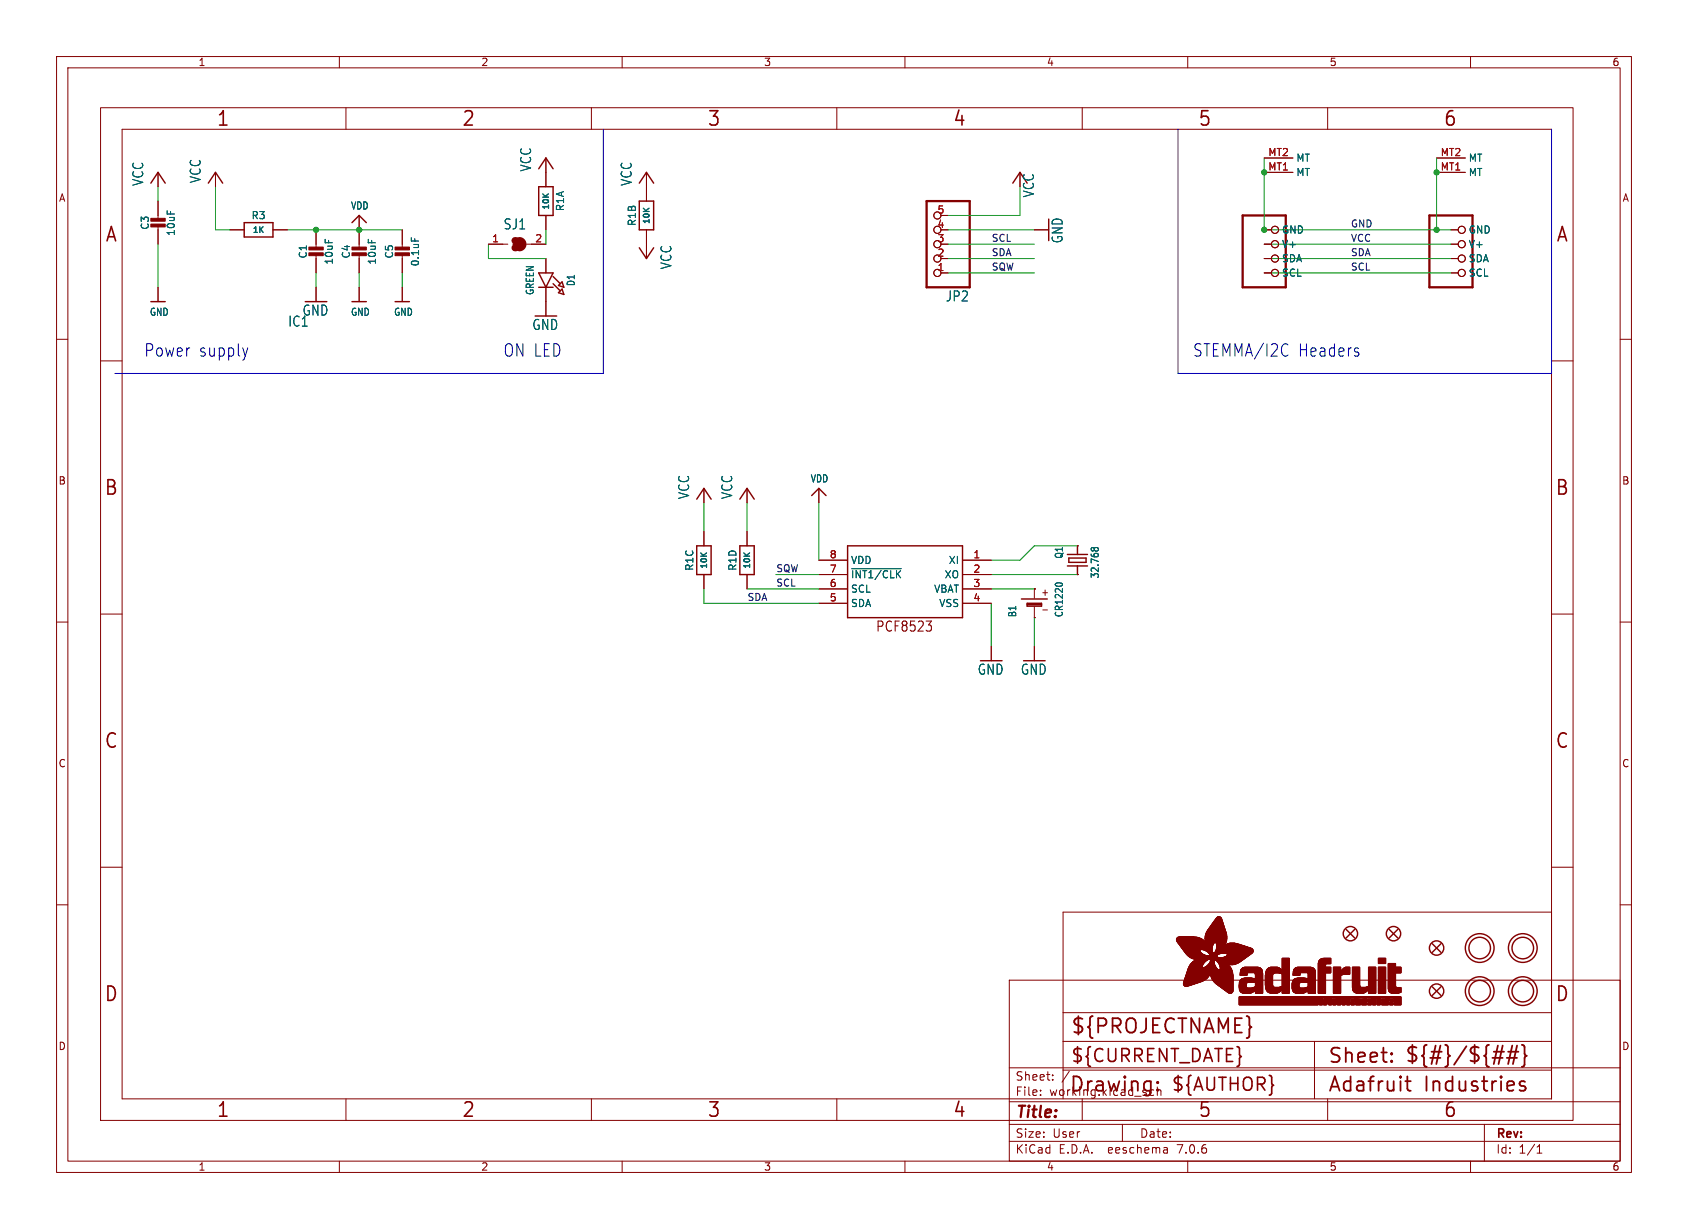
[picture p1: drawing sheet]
<svg xmlns="http://www.w3.org/2000/svg" width="298mm" height="217mm" viewBox="0 0 298 217" stroke-linecap="round" stroke-linejoin="round" font-family="sans-serif">
<defs><g id="words">
<g font-size="3.5" fill="#840000">
<text x="38.2" y="22.7">1</text>
<text x="81.6" y="22.7">2</text>
<text x="125" y="22.7">3</text>
<text x="168.4" y="22.7">4</text>
<text x="211.8" y="22.7">5</text>
<text x="255.1" y="22.7">6</text>
<text x="18.5" y="43.1">A</text>
<text x="275" y="43.1">A</text>
<text x="18.3" y="87.9">B</text>
<text x="274.9" y="87.9">B</text>
<text x="18.3" y="132.7">C</text>
<text x="274.9" y="132.7">C</text>
<text x="18.3" y="177.4">D</text>
<text x="274.9" y="177.4">D</text>
<text x="189.2" y="183.2">${PROJECTNAME}</text>
<text x="234.7" y="188.4">Sheet:</text>
<text x="248.3" y="188.3">${#}/${##}</text>
<text x="38.2" y="197.9">1</text>
<text x="81.6" y="197.9">2</text>
<text x="125" y="197.9">3</text>
<text x="168.4" y="197.9">4</text>
<text x="189" y="193.5">Drawing:</text>
<text x="211.8" y="197.9">5</text>
<text x="234.7" y="193.5">Adafruit</text>
<text x="251.8" y="193.5">Industries</text>
<text x="255.1" y="197.9">6</text>
</g>
<g font-size="3.2" fill="#840000">
<text x="189.2" y="188.2">${CURRENT_DATE}</text>
<text x="207" y="193.3">${AUTHOR}</text>
</g>
<g font-size="3" fill="#0000c2">
<text x="25.4" y="63.3">Power</text>
<text x="35.1" y="63.3">supply</text>
<text x="88.9" y="63.3">ON LED</text>
<text x="210.8" y="63.3">STEMMA/I2C</text>
<text x="229.5" y="63.3">Headers</text>
</g>
<text font-size="2.8" fill="#840000" x="179.4" y="198.2">Title:</text>
<g font-size="2.5" fill="#006464">
<text x="25.5" y="33" transform="rotate(-90 25.5 33)">VCC</text>
<text x="35.7" y="32.5" transform="rotate(-90 35.7 32.5)">VCC</text>
<text x="94.1" y="30.4" transform="rotate(-90 94.1 30.4)">VCC</text>
<text x="111.9" y="33" transform="rotate(-90 111.9 33)">VCC</text>
<text x="89" y="40.8">SJ1</text>
<text x="118.9" y="47.7" transform="rotate(-90 118.9 47.7)">VCC</text>
<text x="188.1" y="43.1" transform="rotate(-90 188.1 43.1)">GND</text>
<text x="167.1" y="53.5">JP2</text>
<text x="50.9" y="58">IC1</text>
<text x="53.4" y="56">GND</text>
<text x="94" y="58.6">GND</text>
<text x="122.1" y="88.3" transform="rotate(-90 122.1 88.3)">VCC</text>
<text x="129.7" y="88.3" transform="rotate(-90 129.7 88.3)">VCC</text>
<text x="172.8" y="119.5">GND</text>
<text x="180.4" y="119.5">GND</text>
</g>
<g font-size="2.5" fill="#840000">
<text x="183" y="35" transform="rotate(-90 183 35)">VCC</text>
<text x="154.8" y="112">PCF8523</text>
</g>
<g font-size="2.1" fill="#840000">
<text x="179.4" y="191.3">Sheet:</text>
<text x="179.4" y="194">File:</text>
<text x="185.5" y="194">working.kicad_sch</text>
<text x="179.4" y="201.4">Size:</text>
<text x="186.1" y="201.4">User</text>
<text x="201.4" y="201.4">Date:</text>
<text x="264.4" y="201.6">Rev:</text>
<text x="179.4" y="204.2">KiCad</text>
<text x="187.2" y="204.2">E.D.A.</text>
<text x="196.1" y="204.2">eeschema</text>
<text x="208.4" y="204.2">7.0.6</text>
<text x="264.4" y="204.2">Id:</text>
<text x="268.5" y="204.2">1/1</text>
</g>
<g font-size="1.8" fill="#840000">
<text x="35" y="11.9">1</text>
<text x="85" y="11.9">2</text>
<text x="135" y="11.9">3</text>
<text x="185" y="11.9">4</text>
<text x="235" y="11.9">5</text>
<text x="285" y="11.9">6</text>
<text x="10.3" y="35.9">A</text>
<text x="286.8" y="35.9">A</text>
<text x="10.3" y="85.9">B</text>
<text x="286.7" y="85.9">B</text>
<text x="184" y="105.6">+</text>
<text x="10.3" y="135.9">C</text>
<text x="286.7" y="135.9">C</text>
<text x="10.3" y="185.9">D</text>
<text x="286.7" y="185.9">D</text>
<text x="35" y="207.2">1</text>
<text x="85" y="207.2">2</text>
<text x="135" y="207.2">3</text>
<text x="185" y="207.2">4</text>
<text x="235" y="207.2">5</text>
<text x="285" y="207.2">6</text>
</g>
<g font-size="1.8" fill="#a90000">
<text x="224.1" y="27.7">MT2</text>
<text x="254.6" y="27.7">MT2</text>
<text x="224.1" y="30.2">MT1</text>
<text x="254.6" y="30.2">MT1</text>
<text x="165.7" y="40.4">4</text>
<text x="165.7" y="37.8">5</text>
<text x="86.9" y="42.9">1</text>
<text x="94.5" y="42.9">2</text>
<text x="165.7" y="45.5">2</text>
<text x="165.7" y="42.9">3</text>
<text x="165.7" y="48">1</text>
<text x="146.6" y="101.3">7</text>
<text x="146.6" y="98.8">8</text>
<text x="172" y="98.8">1</text>
<text x="172" y="101.3">2</text>
<text x="146.6" y="106.4">5</text>
<text x="146.6" y="103.9">6</text>
<text x="172" y="103.9">3</text>
<text x="172" y="106.4">4</text>
</g>
<g font-size="1.8" fill="#006464">
<text x="229.1" y="28.8">MT</text>
<text x="259.6" y="28.8">MT</text>
<text x="229.1" y="31.3">MT</text>
<text x="259.6" y="31.3">MT</text>
<text x="26.5" y="40.7" transform="rotate(-90 26.5 40.7)">C3</text>
<text x="31.1" y="41.8" transform="rotate(-90 31.1 41.8)">10uF</text>
<text x="44.4" y="39">R3</text>
<text x="61.9" y="37.3">VDD</text>
<text x="99.9" y="37.4" transform="rotate(-90 99.9 37.4)">R1A</text>
<text x="112.6" y="40.1" transform="rotate(-90 112.6 40.1)">R1B</text>
<text x="226.6" y="41.5">GND</text>
<text x="259.6" y="41.5">GND</text>
<text x="54.5" y="45.8" transform="rotate(-90 54.5 45.8)">C1</text>
<text x="59" y="46.9" transform="rotate(-90 59 46.9)">10uF</text>
<text x="62.1" y="45.8" transform="rotate(-90 62.1 45.8)">C4</text>
<text x="66.7" y="46.9" transform="rotate(-90 66.7 46.9)">10uF</text>
<text x="69.7" y="45.8" transform="rotate(-90 69.7 45.8)">C5</text>
<text x="74.3" y="47.2" transform="rotate(-90 74.3 47.2)">0.1uF</text>
<text x="226.6" y="44">V+</text>
<text x="226.6" y="46.6">SDA</text>
<text x="259.6" y="44">V+</text>
<text x="259.6" y="46.6">SDA</text>
<text x="94.6" y="52.3" transform="rotate(-90 94.6 52.3)">GREEN</text>
<text x="101.8" y="50.7" transform="rotate(-90 101.8 50.7)">D1</text>
<text x="226.6" y="49.1">SCL</text>
<text x="259.6" y="49.1">SCL</text>
<text x="26.4" y="56">GND</text>
<text x="61.9" y="56">GND</text>
<text x="69.6" y="56">GND</text>
<text x="143.2" y="85.5">VDD</text>
<text x="122.8" y="101" transform="rotate(-90 122.8 101)">R1C</text>
<text x="130.4" y="101" transform="rotate(-90 130.4 101)">R1D</text>
<text x="150.4" y="99.9">VDD</text>
<text x="167.7" y="99.9">XI</text>
<text x="188.1" y="98.9" transform="rotate(-90 188.1 98.9)">Q1</text>
<text x="150.4" y="107.5">SDA</text>
<text x="150.4" y="105">SCL</text>
<text x="150.4" y="102.5">~{INT1/CLK}</text>
<text x="165.1" y="105">VBAT</text>
<text x="166" y="107.5">VSS</text>
<text x="166.9" y="102.5">XO</text>
<text x="194.5" y="102.4" transform="rotate(-90 194.5 102.4)">32.768</text>
<text x="179.9" y="109.2" transform="rotate(-90 179.9 109.2)">B1</text>
<text x="188.1" y="109.2" transform="rotate(-90 188.1 109.2)">CR1220</text>
</g>
<g font-size="1.7" fill="#0f0f0f">
<text x="238.8" y="40.3">GND</text>
<text x="175.3" y="47.9">SQW</text>
<text x="175.3" y="42.8">SCL</text>
<text x="175.3" y="45.4">SDA</text>
<text x="238.8" y="47.9">SCL</text>
<text x="238.8" y="45.4">SDA</text>
<text x="238.8" y="42.8">VCC</text>
<text x="137.2" y="101.3">SQW</text>
<text x="132.1" y="106.3">SDA</text>
<text x="137.2" y="103.8">SCL</text>
</g>
<g font-size="1.4" fill="#006464">
<text x="44.5" y="41.5">1K</text>
<text x="97.3" y="37.2" transform="rotate(-90 97.3 37.2)">10K</text>
<text x="115.1" y="39.8" transform="rotate(-90 115.1 39.8)">10K</text>
<text x="125.3" y="100.7" transform="rotate(-90 125.3 100.7)">10K</text>
<text x="132.9" y="100.7" transform="rotate(-90 132.9 100.7)">10K</text>
</g>
</g></defs>
<g fill="none" stroke="#840000" stroke-width=".18">
<path d="M10 10h278.5v197.3h-278.5zM12 12h274.5v193.3h-274.5zM17.8 19h260.3v179.1h-260.3zM60 10v2M61.2 19v3.9M104.6 19v3.9M110 10v2M148 19v3.9M160 10v2M191.3 19v3.9M210 10v2M234.7 19v3.9"/>
<path d="M260 10v2M21.6 22.9h252.7v171.4h-252.7zM27.9 30.5v2.5M27.9 35.6v3.3M27.9 39.9v3.3M38.1 30.5v2.5M63.5 38.1v5.8M96.5 27.9v5.1M96.5 38.1v2.5M114.3 30.5v5.1M166.4 38.1h1.2M223.5 30.5h5.1"/>
<path d="M223.5 27.9h5.1M254 30.5h5.1M254 27.9h5.1M10 60h2M27.9 50.8v2.5M40.6 40.6h2.6M48.3 40.6h2.5M55.9 40.6v3.3M55.9 45v3.3M55.9 50.8v2.5M63.5 45v3.3M63.5 50.8v2.5"/>
<path d="M71.1 40.6v3.3M71.1 45v3.3M71.1 50.8v2.5M86.4 43.2h3.4M93.1 43.2h3.4M96.5 45.7v2.6M96.5 50.8v5.1M114.3 40.6v5.1M166.4 43.2h1.2M166.4 40.6h1.2M166.4 45.7h1.2M166.4 48.3h1.2"/>
<path d="M182.9 40.6h2.5M223.5 43.2h1.3M223.5 40.6h1.3M223.5 45.7h1.3M223.5 48.3h1.3M256.5 43.2h1.3M256.5 40.6h1.3M256.5 45.7h1.3M256.5 48.3h1.3M286.5 60h2M17.8 63.8h3.8M274.3 63.8h3.8"/>
<path d="M124.5 86.4v2.5M124.5 94v2.5M132.1 86.4v2.5M132.1 94v2.5M144.8 86.4v2.5M144.8 99.1h5.1M170.2 99.1h5.1M190.5 96.5h.1M10 110h2M17.8 108.6h3.8M124.5 101.6v2.5M132.1 101.6v2.5"/>
<path d="M144.8 101.6h5.1M144.8 104.1h5.1M144.8 106.7h5.1M170.2 101.6h5.1M170.2 104.1h5.1M170.2 106.7h5.1M175.3 114.3v2.5M182.9 104.1h.1M182.9 109.2h.1M182.9 104.1v1.7M182.9 107.3v1.9M182.9 114.3v2.5"/>
<path d="M184.4 107.9h.8M190.5 101.6h.1M274.3 108.6h3.8M286.5 110h2M10 160h2M17.8 153.4h3.8M274.3 153.4h3.8M286.5 160h2M178.4 173.3h108.1v32h-108.1zM188 179.1h86.3M274.3 161.3h-86.3v33M61.2 194.3v3.8"/>
<path d="M104.6 194.3v3.8M148 194.3v3.8M178.4 198.8h108.1M178.4 194.8h108.1M178.4 188.8h108.1M184 193.6v.1M184 192.8v.1M186.1 190.9v.1M186.1 190.1v.1M188 184.1h86.3M188 189.2h86.3M189.1 189.4l-1.3 2"/>
<path d="M191.3 194.3v3.8M198.4 198.8v3M203.8 192.7l.2 .1M204 193.6l-.2 .1M204.6 192.2v1.5M204.6 192.9l.2-.2 .4 .1 .1 .9M232.4 184.1v10.2M234.7 194.3v3.8M262.5 198.8v6.5M60 205.3v2M110 205.3v2M160 205.3v2"/>
<path d="M178.4 201.8h108.1M206.3 203l.1 .9M206.4 203.8l-.1 .1M206.4 203.3h-.1M210 205.3v2M260 205.3v2M271.8 203.9h.8M271.8 202.8l.4-.4v1.5"/>
<circle cx="165.7" cy="38.1" r=".63"/>
<circle cx="165.7" cy="40.6" r=".63"/>
<circle cx="165.7" cy="45.7" r=".63"/>
<circle cx="165.7" cy="48.3" r=".63"/>
<circle cx="165.7" cy="43.2" r=".63"/>
<circle cx="225.4" cy="48.3" r=".63"/>
<circle cx="225.4" cy="43.2" r=".63"/>
<circle cx="225.4" cy="45.7" r=".63"/>
<circle cx="225.4" cy="40.6" r=".63"/>
<circle cx="258.4" cy="40.6" r=".63"/>
<circle cx="258.4" cy="45.7" r=".63"/>
<circle cx="258.4" cy="43.2" r=".63"/>
<circle cx="258.4" cy="48.3" r=".63"/>
</g>
<g fill="none" stroke="#840000" stroke-width=".25">
<path d="M26.7 32.4l1.2-1.9 1.3 1.9M36.8 32.4l1.3-1.9 1.3 1.9M43.2 39.4h5.1v2.5h-5.1zM62.2 39.4l1.3-1.3 1.3 1.3M95.2 33h2.6v5.1h-2.6zM95.2 29.8l1.3-1.9 1.3 1.9M113 32.4l1.3-1.9 1.3 1.9M113 35.6h2.6v5h-2.6zM180.3 30.5l-1.2 1.9M26.7 53.3h2.5M62.2 53.3h2.6M69.8 53.3h2.6"/>
<path d="M95.2 48.3h2.6l-1.3 2.5zM95.2 50.8h2.6M97.8 48.9l1.3 1.3M97.8 50.2l1.3 1.2M98.7 50.5l.7-.7 .3 1zM98.7 51.8l.7-.7 .3 1zM113 43.8l1.3 1.9 1.3-1.9M123.2 88.3l1.3-1.9 1.2 1.9M123.2 96.5h2.5v5.1h-2.5zM130.8 88.3l1.3-1.9 1.2 1.9M130.8 96.5h2.5v5.1h-2.5zM143.5 87.6l1.3-1.2 1.2 1.2"/>
<path d="M149.9 96.5h20.3v12.7h-20.3zM188.7 98h3.6M189 98.7h3v.7h-3zM190.5 96.5v1.5M180.6 105.9h4.6M181.6 106.7h2.5v.5h-2.5zM181.6 106.9h2.5M188.7 100.1h3.6M190.5 100.1v1.5M238 164.3l1.5 1.6M239.5 164.3l-1.5 1.6M245.6 164.3l1.5 1.6"/>
<path d="M247.1 164.3l-1.5 1.6M253.2 174.5l1.6 1.5M253.2 166.9l1.6 1.5M254.8 174.5l-1.6 1.5M254.8 166.9l-1.6 1.5"/>
<circle cx="238.8" cy="165.1" r="1.27"/>
<circle cx="246.4" cy="165.1" r="1.27"/>
<circle cx="254" cy="167.6" r="1.27"/>
<circle cx="254" cy="175.3" r="1.27"/>
<circle cx="261.6" cy="175.3" r="2.54"/>
<circle cx="261.6" cy="167.6" r="2.54"/>
<circle cx="261.6" cy="175.3" r="1.9"/>
<circle cx="261.6" cy="167.6" r="1.9"/>
<circle cx="269.2" cy="175.3" r="2.54"/>
<circle cx="269.2" cy="167.6" r="2.54"/>
<circle cx="269.2" cy="175.3" r="1.9"/>
<circle cx="269.2" cy="167.6" r="1.9"/>
</g>
<path d="M91.1 42.5a.64 .64 0 0 1 .6 .7 .64 .64 0 0 1-.6 .6M91.8 42.5a.64 .64 0 0 1 .7 .7 .64 .64 0 0 1-.7 .6" fill="none" stroke="#840000" stroke-width="1.3"/>
<path d="M163.8 35.6h7.6v15.2h-7.6zM219.7 38.1h7.6v12.7h-7.6zM252.7 38.1h7.6v12.7h-7.6zM90.8 43.2h1.3" fill="none" stroke="#840000" stroke-width=".41"/>
<path d="M72.7 42v.6M193.5 97.2l-.1 .1M193.5 97l-.3-.2-.2 .1-.1 .1 .1 .3M193.5 97l.2-.2 .4 .1 .1 .1-.1 .3M193.5 97v.2M193.5 97.2v.1M150.6 100.6h8.8M186.6 103.2l.5-.1 .7 .1" fill="none" stroke="#006464" stroke-width=".18"/>
<g fill="#840000" stroke="#840000" stroke-width=".18">
<path d="M54.6 44.7h2.5v.5h-2.5z"/>
<path d="M54.6 43.7h2.5v.5h-2.5z"/>
<path d="M26.7 39.6h2.5v.5h-2.5z"/>
<path d="M26.7 38.6h2.5v.5h-2.5z"/>
<path d="M208 166.3h4.8z"/>
<path d="M208 166.2l4.8 .1z"/>
<path d="M208 166.2h4.8z"/>
<path d="M208 166.2h4.7z"/>
<path d="M208 166.1l4.7 .1z"/>
<path d="M208 166.1h4.6z"/>
<path d="M208 166l4.5 .1z"/>
<path d="M208 166h4.5z"/>
<path d="M208 166.4h4.9z"/>
<path d="M208 166.3l4.9 .1z"/>
<path d="M208 166h4.4z"/>
<path d="M208 165.9l4.4 .1z"/>
<path d="M208.1 166.4l4.9 .1z"/>
<path d="M208.1 165.9h4.2z"/>
<path d="M208.1 166.5h4.9z"/>
<path d="M208.1 165.9h4.1z"/>
<path d="M208.1 165.8l4 .1z"/>
<path d="M208.1 166.6h5z"/>
<path d="M208.1 166.5l4.9 .1z"/>
<path d="M208.1 165.8h3.9z"/>
<path d="M208.2 166.6h4.9z"/>
<path d="M208.2 165.8h3.6z"/>
<path d="M208.2 166.6l4.9 .1z"/>
<path d="M208.2 165.7l3.5 .1z"/>
<path d="M208.2 166.7h5z"/>
<path d="M208.2 166.7h4.9z"/>
<path d="M208.3 166.7l4.9 .1z"/>
<path d="M208.3 165.7h3.3z"/>
<path d="M208.3 166.8h6.3z"/>
<path d="M208.3 166.8h4.9z"/>
<path d="M208.3 166.8l6.3 .1z"/>
<path d="M208.4 166.9h6.2z"/>
<path d="M208.4 167h6.1z"/>
<path d="M208.4 166.9l6.1 .1z"/>
<path d="M208.4 165.7h2.8z"/>
<path d="M208.5 167h6z"/>
<path d="M208.5 167l6 .1z"/>
<path d="M208.6 167.1h5.9z"/>
<path d="M208.6 167.1l5.8 .1z"/>
<path d="M208.6 167.2h5.8z"/>
<path d="M208.7 167.2l5.7 .1z"/>
<path d="M208.7 167.3h5.7z"/>
<path d="M208.7 167.3l5.7 .1z"/>
<path d="M208.8 167.4h5.6z"/>
<path d="M208.8 167.5h5.5z"/>
<path d="M208.8 167.4l5.5 .1z"/>
<path d="M208.9 167.5l5.4 .1z"/>
<path d="M208.9 167.6h5.4z"/>
<path d="M208.9 167.6l5.4 .1z"/>
<path d="M209 167.7h5.3z"/>
<path d="M209 167.7l5.3 .1z"/>
<path d="M209 167.8h5.3z"/>
<path d="M209.1 167.8h5.2z"/>
<path d="M209.1 167.8l5.2 .1z"/>
<path d="M209.1 167.9h5.2z"/>
<path d="M209.2 167.9l3.1 .1z"/>
<path d="M209.2 168h3z"/>
<path d="M209.2 174.1h1.8z"/>
<path d="M209.2 174l1.8 .1z"/>
<path d="M209.2 174h2z"/>
<path d="M209.2 174h2.1z"/>
<path d="M209.2 173.9l2.1 .1z"/>
<path d="M209.2 173.9h2.3z"/>
<path d="M209.2 173.9h2.4z"/>
<path d="M209.2 173.8l2.4 .1z"/>
<path d="M209.2 173.8h2.6z"/>
<path d="M209.2 168l3 .1z"/>
<path d="M209.3 174.1l1.4 .1z"/>
<path d="M209.3 174.1h1.5z"/>
<path d="M209.3 173.8h2.6z"/>
<path d="M209.3 173.7l2.6 .1z"/>
<path d="M209.3 173.7h2.8z"/>
<path d="M209.3 168.1h2.9z"/>
<path d="M209.3 174.2h1.2z"/>
<path d="M209.3 174.2h1.3z"/>
<path d="M209.3 173.7h2.9z"/>
<path d="M209.3 173.6l3 .1z"/>
<path d="M209.3 173.6h3.1z"/>
<path d="M209.3 173.6h3.2z"/>
<path d="M209.3 168.1l2.9 .1z"/>
<path d="M209.3 174.2l1.1 .1z"/>
<path d="M209.3 173.5l3.3 .1z"/>
<path d="M209.3 173.5h3.3z"/>
<path d="M209.3 173.4l3.4 .1z"/>
<path d="M209.3 173.4h3.5z"/>
<path d="M209.3 168.2h2.9z"/>
<path d="M209.4 174.3h.9z"/>
<path d="M209.4 173.4h3.4z"/>
<path d="M209.4 174.3h.8z"/>
<path d="M209.4 173.3l3.5 .1z"/>
<path d="M209.4 173.3h3.5z"/>
<path d="M209.4 173.3h3.6z"/>
<path d="M209.4 173.2l3.7 .1z"/>
<path d="M209.4 168.3h2.8z"/>
<path d="M209.4 168.2l2.8 .1z"/>
<path d="M209.4 174.3l.7 .1z"/>
<path d="M209.4 173.2h3.7z"/>
<path d="M209.4 173.2h3.8z"/>
<path d="M209.4 173.1l3.8 .1z"/>
<path d="M209.4 173.1h3.9z"/>
<path d="M209.5 173.1h3.8z"/>
<path d="M209.5 173l3.8 .1z"/>
<path d="M209.5 168.3l2.8 .1z"/>
<path d="M209.5 174.4h.5z"/>
<path d="M209.5 173h3.9z"/>
<path d="M209.5 172.9l4 .1z"/>
<path d="M209.5 168.4h2.8z"/>
<path d="M209.5 172.9h4z"/>
<path d="M209.5 172.8l4.1 .1z"/>
<path d="M209.5 172.8h4.1z"/>
<path d="M209.5 168.4l2.9 .1z"/>
<path d="M209.6 172.8h4z"/>
<path d="M209.6 172.7l4 .1z"/>
<path d="M209.6 168.5h2.8z"/>
<path d="M209.6 174.4h.3z"/>
<path d="M209.6 172.7h4.1z"/>
<path d="M209.6 172.6l4.1 .1z"/>
<path d="M209.6 168.5l2.9 .1z"/>
<path d="M209.6 172.6h4.1z"/>
<path d="M209.6 172.6h4.2z"/>
<path d="M209.6 172.5l4.2 .1z"/>
<path d="M209.6 172.5h4.2z"/>
<path d="M209.6 168.6h3z"/>
<path d="M209.6 168.6h2.9z"/>
<path d="M209.7 172.5h4.1z"/>
<path d="M209.7 172.4l4.1 .1z"/>
<path d="M209.7 172.4h4.2z"/>
<path d="M209.7 172.3l4.2 .1z"/>
<path d="M209.7 168.6l2.9 .1z"/>
<path d="M209.8 172.3h4.1z"/>
<path d="M209.8 172.2l4.1 .1z"/>
<path d="M209.8 172.2h4.1z"/>
<path d="M209.8 168.7l2.9 .1z"/>
<path d="M209.8 168.7h2.9z"/>
<path d="M209.8 172.1l4.2 .1z"/>
<path d="M209.8 172.1h4.2z"/>
<path d="M209.8 168.8h3z"/>
<path d="M209.8 172l4.2 .1z"/>
<path d="M209.8 172h4.2z"/>
<path d="M209.8 168.8h3.1z"/>
<path d="M209.9 171.9l4.1 .1z"/>
<path d="M209.9 171.9h4.1z"/>
<path d="M209.9 168.8l3 .1z"/>
<path d="M209.9 171.8l4.1 .1z"/>
<path d="M209.9 171.8h4.1z"/>
<path d="M209.9 168.9h3.1z"/>
<path d="M209.9 171.8h8z"/>
<path d="M209.9 171.7l8 .1z"/>
<path d="M209.9 171.7h7.9z"/>
<path d="M209.9 168.9h3.2z"/>
<path d="M210 171.6l7.8 .1z"/>
<path d="M210 171.6h7.8z"/>
<path d="M210 168.9l3.2 .1z"/>
<path d="M210 171.5l7.8 .1z"/>
<path d="M210 171.5h5.5z"/>
<path d="M210 169h3.3z"/>
<path d="M210 171.5h5.4z"/>
<path d="M210 171.4l5.4 .1z"/>
<path d="M210 171.4h5.3z"/>
<path d="M210 169h5.2z"/>
<path d="M210.1 171.3l5.1 .1z"/>
<path d="M210.1 171.3h5.1z"/>
<path d="M210.1 169l5.1 .1z"/>
<path d="M210.1 171.2l5 .1z"/>
<path d="M210.1 171.2h5z"/>
<path d="M210.1 171.1l5 .1z"/>
<path d="M210.1 171.1h4.9z"/>
<path d="M210.1 169.1h5z"/>
<path d="M210.2 171l2.5 .1z"/>
<path d="M210.2 171h2.5z"/>
<path d="M210.2 169.1h5z"/>
<path d="M210.2 171h2.4z"/>
<path d="M210.2 169.1l5 .1z"/>
<path d="M210.2 170.9l2.4 .1z"/>
<path d="M210.2 170.9h2.4z"/>
<path d="M210.2 169.2h5z"/>
<path d="M210.3 170.8l2.3 .1z"/>
<path d="M210.3 170.8h2.3z"/>
<path d="M210.3 169.2h4.9z"/>
<path d="M210.3 170.7l2.3 .1z"/>
<path d="M210.3 170.7h2.3z"/>
<path d="M210.3 169.2l5 .1z"/>
<path d="M210.4 170.7h2.2z"/>
<path d="M210.4 170.6l2.3 .1z"/>
<path d="M210.4 170.6h2.3z"/>
<path d="M210.4 169.3h5z"/>
<path d="M210.4 170.5l2.3 .1z"/>
<path d="M210.5 170.5h2.2z"/>
<path d="M210.5 169.3l5.2 .1z"/>
<path d="M210.5 170.4l2.3 .1z"/>
<path d="M210.5 170.4h2.3z"/>
<path d="M210.6 170.4h2.2z"/>
<path d="M210.6 169.4h9.6z"/>
<path d="M210.6 170.3l2.2 .1z"/>
<path d="M210.6 170.3h2.2z"/>
<path d="M210.7 170.3h2.2z"/>
<path d="M210.7 169.4l9.4 .1z"/>
<path d="M210.7 170.2l2.2 .1z"/>
<path d="M210.7 170.2h2.2z"/>
<path d="M210.8 170.2h2.2z"/>
<path d="M210.8 170.1l2.2 .1z"/>
<path d="M210.8 169.5h9.3z"/>
<path d="M210.8 170.1h2.2z"/>
<path d="M210.9 170.1h2.2z"/>
<path d="M211 170l2.1 .1z"/>
<path d="M211 170h2.1z"/>
<path d="M211 169.5l9 .1z"/>
<path d="M211 170h2.2z"/>
<path d="M211.1 169.9l2.2 .1z"/>
<path d="M211.1 169.9h2.2z"/>
<path d="M211.2 169.6h8.7z"/>
<path d="M211.2 169.8l2.1 .1z"/>
<path d="M211.3 169.8h2.1z"/>
<path d="M211.3 169.6h8.6z"/>
<path d="M211.4 169.7l2.1 .1z"/>
<path d="M211.5 169.7h2.1z"/>
<path d="M211.6 169.7h2z"/>
<path d="M211.7 169.6l2 .1z"/>
<path d="M212.7 167.9l1.6 .1z"/>
<path d="M212.8 168h1.5z"/>
<path d="M212.9 168h1.4z"/>
<path d="M212.9 171l2.1 .1z"/>
<path d="M213 171h2z"/>
<path d="M213 168l1.3 .1z"/>
<path d="M213 166h3.9z"/>
<path d="M213 165.9l3.9 .1z"/>
<path d="M213 165.9h3.9z"/>
<path d="M213 165.8l3.9 .1z"/>
<path d="M213.1 171h1.9z"/>
<path d="M213.1 168.1h1.2z"/>
<path d="M213.1 166.3l3.8 .1z"/>
<path d="M213.1 166.3h3.8z"/>
<path d="M213.1 166.2l3.8 .1z"/>
<path d="M213.1 166.2h3.8z"/>
<path d="M213.1 166.1l3.8 .1z"/>
<path d="M213.1 166.1h3.8z"/>
<path d="M213.1 166l3.8 .1z"/>
<path d="M213.1 165.8h3.8z"/>
<path d="M213.1 165.7l3.8 .1z"/>
<path d="M213.1 165.7h3.8z"/>
<path d="M213.1 165.6l3.8 .1z"/>
<path d="M213.1 165.6h3.8z"/>
<path d="M213.1 165.5l3.8 .1z"/>
<path d="M213.1 165.5h3.8z"/>
<path d="M213.1 166.4l3.7 .1z"/>
<path d="M213.1 166.4h3.8z"/>
<path d="M213.1 165.4l3.8 .1z"/>
<path d="M213.1 165.4h3.8z"/>
<path d="M213.1 170.9l1.9 .1z"/>
<path d="M213.1 166.5l3.7 .1z"/>
<path d="M213.1 166.5h3.7z"/>
<path d="M213.1 165.3l3.8 .1z"/>
<path d="M213.1 165.3h3.8z"/>
<path d="M213.2 170.9h1.7z"/>
<path d="M213.2 166.7h1.6z"/>
<path d="M213.2 166.6l3.6 .1z"/>
<path d="M213.2 166.6h3.6z"/>
<path d="M213.2 165.2l3.7 .1z"/>
<path d="M213.2 165.2h3.7z"/>
<path d="M213.2 165.1l3.7 .1z"/>
<path d="M213.2 168.1l1.1 .1z"/>
<path d="M213.2 166.7l1.5 .1z"/>
<path d="M213.2 166.7h1.5z"/>
<path d="M213.2 165.1h3.6z"/>
<path d="M213.2 165l3.6 .1z"/>
<path d="M213.3 170.9h1.6z"/>
<path d="M213.3 166.8h1.3z"/>
<path d="M213.3 165h3.5z"/>
<path d="M213.3 164.9l3.5 .1z"/>
<path d="M213.3 170.8l1.6 .1z"/>
<path d="M213.3 168.2h1z"/>
<path d="M213.3 164.9h3.5z"/>
<path d="M213.3 164.8l3.5 .1z"/>
<path d="M213.4 170.8h1.5z"/>
<path d="M213.4 164.8h3.4z"/>
<path d="M213.4 164.8h3.3z"/>
<path d="M213.4 164.7l3.3 .1z"/>
<path d="M213.4 168.2l1 .1z"/>
<path d="M213.4 164.7h3.3z"/>
<path d="M213.4 164.6l3.3 .1z"/>
<path d="M213.5 170.7l1.4 .1z"/>
<path d="M213.5 170.7h1.3z"/>
<path d="M213.5 168.3h.9z"/>
<path d="M213.5 164.6h3.2z"/>
<path d="M213.5 164.5l3.2 .1z"/>
<path d="M213.5 164.5h3.2z"/>
<path d="M213.5 164.5h3.1z"/>
<path d="M213.6 170.6l1.2 .1z"/>
<path d="M213.6 170.6h1.2z"/>
<path d="M213.6 168.3l.8 .1z"/>
<path d="M213.6 164.4l3 .1z"/>
<path d="M213.6 164.4h3z"/>
<path d="M213.6 168.4h.8z"/>
<path d="M213.6 164.3l3 .1z"/>
<path d="M213.7 170.5l1.1 .1z"/>
<path d="M213.7 170.5h1.1z"/>
<path d="M213.7 168.4l.8 .1z"/>
<path d="M213.7 164.3h2.9z"/>
<path d="M213.7 170.5h1z"/>
<path d="M213.7 168.5h.9z"/>
<path d="M213.7 168.5h.8z"/>
<path d="M213.7 164.2l2.9 .1z"/>
<path d="M213.7 164.2h2.8z"/>
<path d="M213.7 170.4l1 .1z"/>
<path d="M213.8 170.4h.9z"/>
<path d="M213.8 169h1.4z"/>
<path d="M213.8 168.6h2.1z"/>
<path d="M213.8 168.5l2.3 .1z"/>
<path d="M213.8 164.2h2.7z"/>
<path d="M213.8 164.1l2.7 .1z"/>
<path d="M213.8 170.3l.9 .1z"/>
<path d="M213.8 168.9l1.4 .1z"/>
<path d="M213.8 168.6l1.9 .1z"/>
<path d="M213.8 168.6h2z"/>
<path d="M213.8 164.1h2.7z"/>
<path d="M213.8 170.3h.9z"/>
<path d="M213.8 168.9h1.4z"/>
<path d="M213.8 168.7h1.7z"/>
<path d="M213.8 164l2.7 .1z"/>
<path d="M213.9 170.3h.8z"/>
<path d="M213.9 170.2l.8 .1z"/>
<path d="M213.9 168.9h1.4z"/>
<path d="M213.9 168.8l1.4 .1z"/>
<path d="M213.9 168.8h1.4z"/>
<path d="M213.9 168.8h1.5z"/>
<path d="M213.9 168.7l1.6 .1z"/>
<path d="M213.9 164h2.6z"/>
<path d="M213.9 170.2h.8z"/>
<path d="M213.9 169.6l6 .1z"/>
<path d="M213.9 163.9l2.6 .1z"/>
<path d="M213.9 170.1l.8 .1z"/>
<path d="M213.9 163.9h2.5z"/>
<path d="M214 170.1h.7z"/>
<path d="M214 170l.7 .1z"/>
<path d="M214 169.7h5.8z"/>
<path d="M214 163.8l2.4 .1z"/>
<path d="M214 163.8h2.4z"/>
<path d="M214 170h.7z"/>
<path d="M214 169.9l.7 .1z"/>
<path d="M214 169.9h.7z"/>
<path d="M214 169.8l.7 .1z"/>
<path d="M214 169.8h.8z"/>
<path d="M214 169.7l5.7 .1z"/>
<path d="M214 172.2l4 .1z"/>
<path d="M214 172.2h4z"/>
<path d="M214 172.2h3.9z"/>
<path d="M214 172.1l3.9 .1z"/>
<path d="M214 172.1h3.9z"/>
<path d="M214 172l3.9 .1z"/>
<path d="M214 172h3.9z"/>
<path d="M214 171.9l3.9 .1z"/>
<path d="M214 163.7l2.4 .1z"/>
<path d="M214.1 172.6h3.9z"/>
<path d="M214.1 172.5l3.9 .1z"/>
<path d="M214.1 172.5h3.9z"/>
<path d="M214.1 172.4l3.9 .1z"/>
<path d="M214.1 172.4h3.9z"/>
<path d="M214.1 172.3l3.9 .1z"/>
<path d="M214.1 172.3h3.9z"/>
<path d="M214.1 171.9h3.8z"/>
<path d="M214.1 171.8l3.8 .1z"/>
<path d="M214.1 171.8h3.8z"/>
<path d="M214.1 163.7h2.3z"/>
<path d="M214.1 172.7h3.9z"/>
<path d="M214.1 172.6l3.9 .1z"/>
<path d="M214.1 163.6l2.3 .1z"/>
<path d="M214.1 163.6h2.3z"/>
<path d="M214.1 172.8h3.9z"/>
<path d="M214.1 172.7l3.9 .1z"/>
<path d="M214.2 172.9h3.8z"/>
<path d="M214.2 172.8l3.8 .1z"/>
<path d="M214.2 172.8h3.8z"/>
<path d="M214.2 163.6h2.1z"/>
<path d="M214.2 163.5l2.1 .1z"/>
<path d="M214.2 173h3.8z"/>
<path d="M214.2 172.9l3.8 .1z"/>
<path d="M214.2 163.5h2.1z"/>
<path d="M214.2 163.4l2.1 .1z"/>
<path d="M214.3 173.1h3.7z"/>
<path d="M214.3 173l3.7 .1z"/>
<path d="M214.3 163.4h2z"/>
<path d="M214.3 173.2h3.7z"/>
<path d="M214.3 173.1l3.7 .1z"/>
<path d="M214.3 163.3l2 .1z"/>
<path d="M214.3 163.3h2z"/>
<path d="M214.4 173.2l3.6 .1z"/>
<path d="M214.4 173.2h3.6z"/>
<path d="M214.4 163.3h1.9z"/>
<path d="M214.4 163.2l1.8 .1z"/>
<path d="M214.4 173.3h3.6z"/>
<path d="M214.4 163.2h1.8z"/>
<path d="M214.5 173.3l3.5 .1z"/>
<path d="M214.5 163.2h1.7z"/>
<path d="M214.5 173.4h3.5z"/>
<path d="M214.5 163.1l1.7 .1z"/>
<path d="M214.5 163.1h1.7z"/>
<path d="M214.5 173.4l3.5 .1z"/>
<path d="M214.5 163l1.7 .1z"/>
<path d="M214.6 173.5h3.4z"/>
<path d="M214.6 173.6h3.4z"/>
<path d="M214.6 173.5l3.4 .1z"/>
<path d="M214.6 163h1.6z"/>
<path d="M214.6 168.5h6.8z"/>
<path d="M214.6 162.9l1.6 .1z"/>
<path d="M214.6 162.9h1.5z"/>
<path d="M214.7 173.7h3.3z"/>
<path d="M214.7 173.6l3.3 .1z"/>
<path d="M214.7 168.5h6.7z"/>
<path d="M214.7 162.9h1.4z"/>
<path d="M214.7 162.8l1.4 .1z"/>
<path d="M214.7 162.8h1.4z"/>
<path d="M214.8 173.7l3.2 .1z"/>
<path d="M214.8 168.4l6.7 .1z"/>
<path d="M214.8 162.7l1.3 .1z"/>
<path d="M214.8 162.7h1.3z"/>
<path d="M214.8 173.8h3.2z"/>
<path d="M214.8 168.4h6.7z"/>
<path d="M214.8 168.3l6.7 .1z"/>
<path d="M214.8 162.6l1.3 .1z"/>
<path d="M214.9 168.3h6.6z"/>
<path d="M214.9 162.6h1.2z"/>
<path d="M214.9 162.6h1.1z"/>
<path d="M214.9 173.9h3.1z"/>
<path d="M214.9 173.8l3.1 .1z"/>
<path d="M214.9 169.8h4.8z"/>
<path d="M214.9 168.2l6.7 .1z"/>
<path d="M214.9 168.2h6.7z"/>
<path d="M214.9 162.5l1.1 .1z"/>
<path d="M214.9 162.5h1.1z"/>
<path d="M214.9 166.7h1.8z"/>
<path d="M215 173.9h3z"/>
<path d="M215 169.8h4.6z"/>
<path d="M215 168.1l6.6 .1z"/>
<path d="M215 168.1h6.6z"/>
<path d="M215 168.1h6.5z"/>
<path d="M215 166.7h1.7z"/>
<path d="M215 162.5h1z"/>
<path d="M215 162.4l1 .1z"/>
<path d="M215 174h3z"/>
<path d="M215 173.9l3 .1z"/>
<path d="M215 168l6.5 .1z"/>
<path d="M215 168h6.5z"/>
<path d="M215 166.8h1.7z"/>
<path d="M215 166.7l1.7 .1z"/>
<path d="M215 162.4h1z"/>
<path d="M215 169.8l4.6 .1z"/>
<path d="M215 167.9l6.5 .1z"/>
<path d="M215 167.9h6.5z"/>
<path d="M215.1 174h2.9z"/>
<path d="M215.1 167.8l6.4 .1z"/>
<path d="M215.1 167.8h6.3z"/>
<path d="M215.1 167.7l6.2 .1z"/>
<path d="M215.1 167.7h6.2z"/>
<path d="M215.1 166.9l1.5 .1z"/>
<path d="M215.1 166.9h1.5z"/>
<path d="M215.1 166.8l1.6 .1z"/>
<path d="M215.1 162.3l.8 .1z"/>
<path d="M215.1 162.3h.8z"/>
<path d="M215.1 174l2.9 .1z"/>
<path d="M215.1 169.9l4.4 .1z"/>
<path d="M215.1 169.9h4.4z"/>
<path d="M215.1 167.7h6.1z"/>
<path d="M215.1 167.6l6 .1z"/>
<path d="M215.1 167.6h5.9z"/>
<path d="M215.1 167.6h5.8z"/>
<path d="M215.1 167.5l5.7 .1z"/>
<path d="M215.1 167.5h5.6z"/>
<path d="M215.1 167.4l5.5 .1z"/>
<path d="M215.1 167.4h5.4z"/>
<path d="M215.1 167.4h5.2z"/>
<path d="M215.1 167.3l5.2 .1z"/>
<path d="M215.1 167.3h5.1z"/>
<path d="M215.1 167.3h1.2z"/>
<path d="M215.1 167.2l4.9 .1z"/>
<path d="M215.1 167.2h1.3z"/>
<path d="M215.1 167.1l1.4 .1z"/>
<path d="M215.1 167.1h1.4z"/>
<path d="M215.1 167l1.4 .1z"/>
<path d="M215.1 167h1.5z"/>
<path d="M215.1 162.2l.8 .1z"/>
<path d="M215.2 174.1h2.8z"/>
<path d="M215.2 170h4.2z"/>
<path d="M215.2 162.2h.7z"/>
<path d="M215.2 170l4.2 .1z"/>
<path d="M215.2 162.2h.6z"/>
<path d="M215.3 174.1l2.7 .1z"/>
<path d="M215.3 170.1h4z"/>
<path d="M215.3 162.1l.4 .1z"/>
<path d="M215.3 174.2h2.7z"/>
<path d="M215.3 170.1l3.9 .1z"/>
<path d="M215.3 170.1h3.9z"/>
<path d="M215.3 162.1h.4z"/>
<path d="M215.3 170.2h3.8z"/>
<path d="M215.4 170.2l3.6 .1z"/>
<path d="M215.4 170.2h3.6z"/>
<path d="M215.4 174.3h2.6z"/>
<path d="M215.4 174.2l2.6 .1z"/>
<path d="M215.4 170.3h3.5z"/>
<path d="M215.5 174.3h2.5z"/>
<path d="M215.5 170.4h3.2z"/>
<path d="M215.5 170.3l3.3 .1z"/>
<path d="M215.5 170.4l1.4 .1z"/>
<path d="M215.5 170.4h1.4z"/>
<path d="M215.5 174.3l2.5 .1z"/>
<path d="M215.5 170.5h1.5z"/>
<path d="M215.6 174.4h2.4z"/>
<path d="M215.6 171.5h2.2z"/>
<path d="M215.6 170.6h1.5z"/>
<path d="M215.6 170.5l1.4 .1z"/>
<path d="M215.6 170.5h1.4z"/>
<path d="M215.6 170.7h1.6z"/>
<path d="M215.6 170.6l1.6 .1z"/>
<path d="M215.6 170.6h1.6z"/>
<path d="M215.7 170.7l1.6 .1z"/>
<path d="M215.7 170.7h1.6z"/>
<path d="M215.7 174.4l2.3 .1z"/>
<path d="M215.7 171.5h2.1z"/>
<path d="M215.7 171.4l2 .1z"/>
<path d="M215.7 170.9h1.7z"/>
<path d="M215.7 170.8l1.7 .1z"/>
<path d="M215.7 170.8h1.7z"/>
<path d="M215.7 170.8h1.6z"/>
<path d="M215.7 174.5h2.3z"/>
<path d="M215.7 171.4h2z"/>
<path d="M215.7 171.3l2 .1z"/>
<path d="M215.7 171l1.8 .1z"/>
<path d="M215.7 171h1.8z"/>
<path d="M215.7 170.9l1.8 .1z"/>
<path d="M215.7 170.9h1.8z"/>
<path d="M215.8 171.3h1.9z"/>
<path d="M215.8 171.2l1.8 .1z"/>
<path d="M215.8 171.2h1.8z"/>
<path d="M215.8 171.1l1.8 .1z"/>
<path d="M215.8 171.1h1.8z"/>
<path d="M215.8 174.5h2.2z"/>
<path d="M215.8 174.5l2.2 .1z"/>
<path d="M215.8 169.3l4.5 .1z"/>
<path d="M215.9 174.6h2.1z"/>
<path d="M216 174.6l2 .1z"/>
<path d="M216 174.7h2z"/>
<path d="M216.1 174.7l1.9 .1z"/>
<path d="M216.1 174.8h1.9z"/>
<path d="M216.2 174.8l1.8 .1z"/>
<path d="M216.2 169.3h4.1z"/>
<path d="M216.2 174.9h1.8z"/>
<path d="M216.3 174.9h1.7z"/>
<path d="M216.3 169.3h4.1z"/>
<path d="M216.3 174.9l1.7 .1z"/>
<path d="M216.4 167.3h3.7z"/>
<path d="M216.4 175h1.6z"/>
<path d="M216.4 169.2l4.1 .1z"/>
<path d="M216.5 175l1.5 .1z"/>
<path d="M216.5 167.2h3.3z"/>
<path d="M216.5 175.1h1.5z"/>
<path d="M216.5 169.2h4z"/>
<path d="M216.5 167.1l3.2 .1z"/>
<path d="M216.6 175.1l1.4 .1z"/>
<path d="M216.6 169.2h3.9z"/>
<path d="M216.6 168.5l4.8 .1z"/>
<path d="M216.6 167.1h2.9z"/>
<path d="M216.6 175.2h1.4z"/>
<path d="M216.7 175.2h1.3z"/>
<path d="M216.7 169.1l3.9 .1z"/>
<path d="M216.7 167l2.6 .1z"/>
<path d="M216.7 169.1h3.9z"/>
<path d="M216.8 175.3h1.2z"/>
<path d="M216.8 175.2l1.2 .1z"/>
<path d="M216.8 168.6h4.5z"/>
<path d="M216.8 167h2.4z"/>
<path d="M216.8 169.1h3.9z"/>
<path d="M216.8 167h2.3z"/>
<path d="M216.9 175.3h1.1z"/>
<path d="M216.9 175.3l1.1 .1z"/>
<path d="M216.9 170.4h1.7z"/>
<path d="M216.9 169l3.8 .1z"/>
<path d="M216.9 169h3.9z"/>
<path d="M216.9 166.9l2.1 .1z"/>
<path d="M216.9 175.4h1z"/>
<path d="M216.9 170.4l1.7 .1z"/>
<path d="M216.9 168.6l4.3 .1z"/>
<path d="M217 168.7h4.2z"/>
<path d="M217 175.4h.9z"/>
<path d="M217 168.9l3.9 .1z"/>
<path d="M217 168.9h3.9z"/>
<path d="M217 168.9h4z"/>
<path d="M217 168.8h4.1z"/>
<path d="M217 168.7l4.1 .1z"/>
<path d="M217 166.9h1.9z"/>
<path d="M217 175.4l.9 .1z"/>
<path d="M217 168.8l4 .1z"/>
<path d="M217 168.8h4z"/>
<path d="M217 166.9h1.8z"/>
<path d="M217.1 170.5h1.4z"/>
<path d="M217.1 175.5h.8z"/>
<path d="M217.1 175.5h.7z"/>
<path d="M217.1 166.8l1.6 .1z"/>
<path d="M217.2 175.5l.6 .1z"/>
<path d="M217.2 170.5h1.1z"/>
<path d="M217.2 175.6h.6z"/>
<path d="M217.2 170.5l1.1 .1z"/>
<path d="M217.3 175.6h.4z"/>
<path d="M217.3 166.8h1.2z"/>
<path d="M217.4 166.8h1z"/>
<path d="M217.4 175.6l.1 .1z"/>
<path d="M217.4 170.6h.6z"/>
<path d="M219.1 177.7h14z"/>
<path d="M219.1 177.6l14 .1z"/>
<path d="M219.1 177.6h14z"/>
<path d="M219.1 177.5l14 .1z"/>
<path d="M219.1 177.5h14z"/>
<path d="M219.1 177.4l14 .1z"/>
<path d="M219.1 177.4h14z"/>
<path d="M219.1 177.3l14 .1z"/>
<path d="M219.1 177.3h14z"/>
<path d="M219.1 177.2l14 .1z"/>
<path d="M219.1 177.2h14z"/>
<path d="M219.1 177.1l14 .1z"/>
<path d="M219.1 177.1h14z"/>
<path d="M219.1 177l14 .1z"/>
<path d="M219.1 177h14z"/>
<path d="M219.1 176.9l14 .1z"/>
<path d="M219.1 176.9h14z"/>
<path d="M219.1 176.8l14 .1z"/>
<path d="M219.1 176.8h14z"/>
<path d="M219.1 176.7l14 .1z"/>
<path d="M219.1 176.7h14z"/>
<path d="M219.1 176.6l14 .1z"/>
<path d="M219.1 176.6h14z"/>
<path d="M219.1 176.5l14 .1z"/>
<path d="M219.1 176.5h14z"/>
<path d="M219.1 176.4l28.6 .1z"/>
<path d="M219.1 176.4h28.6z"/>
<path d="M219.1 176.3l28.6 .1z"/>
<path d="M219.1 176.3h28.6z"/>
<path d="M219.1 174.6h1.3z"/>
<path d="M219.1 174.5l1.3 .1z"/>
<path d="M219.1 174.5h1.2z"/>
<path d="M219.1 174.4l1.2 .1z"/>
<path d="M219.1 174.4h1.2z"/>
<path d="M219.1 174.3l1.2 .1z"/>
<path d="M219.1 174.3h1.2z"/>
<path d="M219.1 174.2l1.2 .1z"/>
<path d="M219.1 174.2h1.2z"/>
<path d="M219.1 174.1l1.2 .1z"/>
<path d="M219.1 174.1h1.2z"/>
<path d="M219.1 174.9l4.2 .1z"/>
<path d="M219.1 174.9h4.2z"/>
<path d="M219.1 174.8l4.2 .1z"/>
<path d="M219.1 174.8h4.2z"/>
<path d="M219.1 174.7l4.2 .1z"/>
<path d="M219.1 174.7h1.5z"/>
<path d="M219.1 174.6l1.4 .1z"/>
<path d="M219.1 174l1.2 .1z"/>
<path d="M219.1 174h1.2z"/>
<path d="M219.1 173.9l1.2 .1z"/>
<path d="M219.1 173.9h1.3z"/>
<path d="M219.1 173.8l1.3 .1z"/>
<path d="M219.1 173.8h1.4z"/>
<path d="M219.1 173.8h1.5z"/>
<path d="M219.1 173.7l1.5 .1z"/>
<path d="M219.1 175.1h4.2z"/>
<path d="M219.1 175l4.2 .1z"/>
<path d="M219.1 175h4.2z"/>
<path d="M219.1 173.7h4.2z"/>
<path d="M219.1 173.6l4.2 .1z"/>
<path d="M219.1 173.6h4.2z"/>
<path d="M219.2 175.1l2.7 .1z"/>
<path d="M219.2 173.6h4.1z"/>
<path d="M219.2 173.5l4.1 .1z"/>
<path d="M219.2 175.2h2.6z"/>
<path d="M219.2 175.2h2.7z"/>
<path d="M219.2 173.5h4.1z"/>
<path d="M219.2 173.4l4.1 .1z"/>
<path d="M219.2 173.4h4.1z"/>
<path d="M219.3 175.3h2.4z"/>
<path d="M219.3 175.3h2.5z"/>
<path d="M219.3 175.2l2.5 .1z"/>
<path d="M219.3 173.4h4z"/>
<path d="M219.3 173.3l4 .1z"/>
<path d="M219.3 172.5h1.2z"/>
<path d="M219.3 172.4l1.2 .1z"/>
<path d="M219.3 172.4h1.2z"/>
<path d="M219.3 172.3l1.2 .1z"/>
<path d="M219.3 172.3h1.2z"/>
<path d="M219.3 172.2l1.2 .1z"/>
<path d="M219.3 172.2h1.2z"/>
<path d="M219.3 172.1l1.3 .1z"/>
<path d="M219.3 173.3h4z"/>
<path d="M219.3 172.1h1.3z"/>
<path d="M219.3 172l1.3 .1z"/>
<path d="M219.3 172h1.3z"/>
<path d="M219.3 172h3.9z"/>
<path d="M219.3 171.9l3.9 .1z"/>
<path d="M219.3 171.9h3.9z"/>
<path d="M219.3 175.4h2.3z"/>
<path d="M219.3 175.3l2.4 .1z"/>
<path d="M219.3 171.8l3.9 .1z"/>
<path d="M219.3 171.8h3.9z"/>
<path d="M219.3 171.7l3.9 .1z"/>
<path d="M219.3 171.7h3.9z"/>
<path d="M219.4 175.4h2.1z"/>
<path d="M219.4 173.2l3.9 .1z"/>
<path d="M219.4 173.2h3.9z"/>
<path d="M219.4 171.6l3.8 .1z"/>
<path d="M219.4 171.6h3.8z"/>
<path d="M219.4 171.5l3.8 .1z"/>
<path d="M219.4 171.5h3.8z"/>
<path d="M219.4 171.5h3.7z"/>
<path d="M219.4 175.5h2z"/>
<path d="M219.4 175.4l2.1 .1z"/>
<path d="M219.4 171.4l3.7 .1z"/>
<path d="M219.4 171.4h3.7z"/>
<path d="M219.5 173.1l3.8 .1z"/>
<path d="M219.5 171.4h3.6z"/>
<path d="M219.5 175.5h1.9z"/>
<path d="M219.5 173.1h3.8z"/>
<path d="M219.5 171.3l3.5 .1z"/>
<path d="M219.5 171.3h3.5z"/>
<path d="M219.6 173.1h3.7z"/>
<path d="M219.6 171.3h3.4z"/>
<path d="M219.6 175.5l1.7 .1z"/>
<path d="M219.6 171.2l3.3 .1z"/>
<path d="M219.6 175.6h1.6z"/>
<path d="M219.6 173l3.7 .1z"/>
<path d="M219.6 171.2h3.3z"/>
<path d="M219.7 171.2h3.2z"/>
<path d="M219.7 171.1l3.1 .1z"/>
<path d="M219.7 173h2.1z"/>
<path d="M219.8 171.1h2.9z"/>
<path d="M219.8 175.6h1.2z"/>
<path d="M219.9 173h1.6z"/>
<path d="M219.9 171l2.7 .1z"/>
<path d="M220 172.9l1.3 .1z"/>
<path d="M220 171h2.5z"/>
<path d="M221.3 174.7h2z"/>
<path d="M221.4 174.6l1.9 .1z"/>
<path d="M221.6 174.6h1.7z"/>
<path d="M221.7 174.6h1.6z"/>
<path d="M221.7 174.5l1.6 .1z"/>
<path d="M221.8 174.5h1.5z"/>
<path d="M221.8 172h1.4z"/>
<path d="M221.9 172l1.3 .1z"/>
<path d="M221.9 174.5h1.4z"/>
<path d="M221.9 172.1l1.4 .1z"/>
<path d="M221.9 172.1h1.4z"/>
<path d="M221.9 172.1h1.3z"/>
<path d="M221.9 172.3h1.4z"/>
<path d="M221.9 172.2l1.4 .1z"/>
<path d="M221.9 172.2h1.4z"/>
<path d="M222 175.6h1.3z"/>
<path d="M222 175.5l1.3 .1z"/>
<path d="M222 175.5h1.3z"/>
<path d="M222 175.4l1.3 .1z"/>
<path d="M222 175.4h1.3z"/>
<path d="M222 175.3l1.3 .1z"/>
<path d="M222 175.3h1.3z"/>
<path d="M222 175.2l1.3 .1z"/>
<path d="M222 175.2h1.3z"/>
<path d="M222 175.1l1.3 .1z"/>
<path d="M222 174.4l1.3 .1z"/>
<path d="M222 174.4h1.3z"/>
<path d="M222 174.3l1.3 .1z"/>
<path d="M222 174.3h1.3z"/>
<path d="M222 174.2l1.3 .1z"/>
<path d="M222 174.2h1.3z"/>
<path d="M222 174.1l1.3 .1z"/>
<path d="M222 174.1h1.3z"/>
<path d="M222 174l1.3 .1z"/>
<path d="M222 174h1.3z"/>
<path d="M222 173.9l1.3 .1z"/>
<path d="M222 173.9h1.3z"/>
<path d="M222 173.8l1.3 .1z"/>
<path d="M222 173.8h1.3z"/>
<path d="M222 173.7l1.3 .1z"/>
<path d="M222 173h1.3z"/>
<path d="M222 172.9l1.3 .1z"/>
<path d="M222 172.9h1.3z"/>
<path d="M222 172.8l1.3 .1z"/>
<path d="M222 172.8h1.3z"/>
<path d="M222 172.7l1.3 .1z"/>
<path d="M222 172.7h1.3z"/>
<path d="M222 172.6l1.3 .1z"/>
<path d="M222 172.6h1.3z"/>
<path d="M222 172.5l1.3 .1z"/>
<path d="M222 172.5h1.3z"/>
<path d="M222 172.4l1.3 .1z"/>
<path d="M222 172.4h1.3z"/>
<path d="M222 172.3l1.3 .1z"/>
<path d="M223.7 174.2h1.3z"/>
<path d="M223.7 174.1l1.3 .1z"/>
<path d="M223.7 174.1h1.3z"/>
<path d="M223.7 174l1.3 .1z"/>
<path d="M223.7 174h1.3z"/>
<path d="M223.7 173.9l1.3 .1z"/>
<path d="M223.7 173.9h1.3z"/>
<path d="M223.7 173.8l1.3 .1z"/>
<path d="M223.7 173.8h1.3z"/>
<path d="M223.7 173.7l1.3 .1z"/>
<path d="M223.7 173.7h1.3z"/>
<path d="M223.7 173.6l1.3 .1z"/>
<path d="M223.7 173.6h1.3z"/>
<path d="M223.7 173.5l1.3 .1z"/>
<path d="M223.7 173.5h1.3z"/>
<path d="M223.7 173.4l1.3 .1z"/>
<path d="M223.7 173.4h1.3z"/>
<path d="M223.7 173.3l1.3 .1z"/>
<path d="M223.7 173.3h1.3z"/>
<path d="M223.7 173.2l1.3 .1z"/>
<path d="M223.7 173.2h1.3z"/>
<path d="M223.7 173.1l1.3 .1z"/>
<path d="M223.7 173.1h1.3z"/>
<path d="M223.7 173l1.3 .1z"/>
<path d="M223.7 173h1.3z"/>
<path d="M223.7 172.9l1.3 .1z"/>
<path d="M223.7 172.9h1.3z"/>
<path d="M223.7 172.8l1.3 .1z"/>
<path d="M223.7 172.8h1.3z"/>
<path d="M223.7 172.7l1.3 .1z"/>
<path d="M223.7 172.7h1.3z"/>
<path d="M223.7 172.6l1.3 .1z"/>
<path d="M223.7 172.6h1.3z"/>
<path d="M223.7 172.5l1.3 .1z"/>
<path d="M223.7 172.5h1.3z"/>
<path d="M223.7 172.4l1.3 .1z"/>
<path d="M223.7 174.4l1.4 .1z"/>
<path d="M223.7 174.4h1.4z"/>
<path d="M223.7 174.3l1.4 .1z"/>
<path d="M223.7 174.3h1.4z"/>
<path d="M223.7 174.3h1.3z"/>
<path d="M223.7 174.2l1.3 .1z"/>
<path d="M223.7 172.4h1.3z"/>
<path d="M223.7 172.3l1.3 .1z"/>
<path d="M223.7 172.3h1.4z"/>
<path d="M223.7 172.2l1.4 .1z"/>
<path d="M223.7 172.2h1.4z"/>
<path d="M223.8 174.7l4.2 .1z"/>
<path d="M223.8 174.7h4.2z"/>
<path d="M223.8 174.6l4.2 .1z"/>
<path d="M223.8 174.6h4.2z"/>
<path d="M223.8 174.5l1.5 .1z"/>
<path d="M223.8 174.5h1.4z"/>
<path d="M223.8 174.5h1.3z"/>
<path d="M223.8 172.2h1.3z"/>
<path d="M223.8 172.1l1.3 .1z"/>
<path d="M223.8 172.1h1.4z"/>
<path d="M223.8 172l1.6 .1z"/>
<path d="M223.8 172h4.2z"/>
<path d="M223.8 174.9h4.2z"/>
<path d="M223.8 174.8l4.2 .1z"/>
<path d="M223.8 174.8h4.2z"/>
<path d="M223.8 171.9l4.2 .1z"/>
<path d="M223.8 171.9h4.2z"/>
<path d="M223.8 171.8l4.2 .1z"/>
<path d="M223.8 171.8h4.2z"/>
<path d="M223.8 174.9l4.2 .1z"/>
<path d="M223.8 171.7l4.2 .1z"/>
<path d="M223.9 175.1h2.8z"/>
<path d="M223.9 175l4.1 .1z"/>
<path d="M223.9 175h4.1z"/>
<path d="M223.9 171.7h4.1z"/>
<path d="M223.9 171.6l4.1 .1z"/>
<path d="M223.9 171.6h4.1z"/>
<path d="M223.9 175.1l2.7 .1z"/>
<path d="M223.9 175.1h2.7z"/>
<path d="M223.9 171.5l4.1 .1z"/>
<path d="M223.9 175.2h2.6z"/>
<path d="M223.9 171.5h4.1z"/>
<path d="M224 175.2h2.5z"/>
<path d="M224 171.5h2.6z"/>
<path d="M224 175.3h2.4z"/>
<path d="M224 175.2l2.4 .1z"/>
<path d="M224 171.4l2.6 .1z"/>
<path d="M224 171.4h2.6z"/>
<path d="M224.1 175.3h2.2z"/>
<path d="M224.1 171.4h2.4z"/>
<path d="M224.1 175.3l2.2 .1z"/>
<path d="M224.1 171.3l2.4 .1z"/>
<path d="M224.1 171.3h2.3z"/>
<path d="M224.1 175.4h2.2z"/>
<path d="M224.2 175.4h2z"/>
<path d="M224.2 171.3h2.1z"/>
<path d="M224.2 171.2l2.1 .1z"/>
<path d="M224.2 175.5h1.9z"/>
<path d="M224.2 175.4l1.9 .1z"/>
<path d="M224.2 171.2h2z"/>
<path d="M224.3 171.2h1.9z"/>
<path d="M224.3 175.5h1.7z"/>
<path d="M224.3 171.1l1.8 .1z"/>
<path d="M224.4 171.1h1.7z"/>
<path d="M224.4 175.5l1.6 .1z"/>
<path d="M224.5 175.6h1.4z"/>
<path d="M224.5 171l1.5 .1z"/>
<path d="M224.6 171h1.3z"/>
<path d="M224.7 175.6h1z"/>
<path d="M226.1 172l1.9 .1z"/>
<path d="M226.2 174.5l1.8 .1z"/>
<path d="M226.3 172.1h1.7z"/>
<path d="M226.3 174.5h1.7z"/>
<path d="M226.5 172.1h1.5z"/>
<path d="M226.5 174.5h1.5z"/>
<path d="M226.5 174.4l1.5 .1z"/>
<path d="M226.5 172.1l1.5 .1z"/>
<path d="M226.6 172.2h1.4z"/>
<path d="M226.6 174.4h1.4z"/>
<path d="M226.7 175.6h1.3z"/>
<path d="M226.7 175.5l1.3 .1z"/>
<path d="M226.7 175.5h1.3z"/>
<path d="M226.7 175.4l1.3 .1z"/>
<path d="M226.7 175.4h1.3z"/>
<path d="M226.7 175.3l1.3 .1z"/>
<path d="M226.7 175.3h1.3z"/>
<path d="M226.7 175.2l1.3 .1z"/>
<path d="M226.7 175.2h1.3z"/>
<path d="M226.7 175.1l1.3 .1z"/>
<path d="M226.7 175.1h1.3z"/>
<path d="M226.7 174.4h1.3z"/>
<path d="M226.7 174.3l1.3 .1z"/>
<path d="M226.7 174.3h1.3z"/>
<path d="M226.7 174.2l1.3 .1z"/>
<path d="M226.7 174.2h1.3z"/>
<path d="M226.7 174.1l1.3 .1z"/>
<path d="M226.7 174.1h1.3z"/>
<path d="M226.7 174l1.3 .1z"/>
<path d="M226.7 174h1.3z"/>
<path d="M226.7 173.9l1.3 .1z"/>
<path d="M226.7 173.9h1.3z"/>
<path d="M226.7 173.8l1.3 .1z"/>
<path d="M226.7 173.8h1.3z"/>
<path d="M226.7 173.7l1.3 .1z"/>
<path d="M226.7 173.7h1.3z"/>
<path d="M226.7 173.6l1.3 .1z"/>
<path d="M226.7 173.6h1.3z"/>
<path d="M226.7 173.5l1.3 .1z"/>
<path d="M226.7 173.5h1.3z"/>
<path d="M226.7 173.4l1.3 .1z"/>
<path d="M226.7 173.4h1.3z"/>
<path d="M226.7 173.3l1.3 .1z"/>
<path d="M226.7 173.3h1.3z"/>
<path d="M226.7 173.2l1.3 .1z"/>
<path d="M226.7 173.2h1.3z"/>
<path d="M226.7 173.1l1.3 .1z"/>
<path d="M226.7 173.1h1.3z"/>
<path d="M226.7 173l1.3 .1z"/>
<path d="M226.7 173h1.3z"/>
<path d="M226.7 172.9l1.3 .1z"/>
<path d="M226.7 172.9h1.3z"/>
<path d="M226.7 172.8l1.3 .1z"/>
<path d="M226.7 172.8h1.3z"/>
<path d="M226.7 172.7l1.3 .1z"/>
<path d="M226.7 172.7h1.3z"/>
<path d="M226.7 172.6l1.3 .1z"/>
<path d="M226.7 172.6h1.3z"/>
<path d="M226.7 172.5l1.3 .1z"/>
<path d="M226.7 172.5h1.3z"/>
<path d="M226.7 172.4l1.3 .1z"/>
<path d="M226.7 172.4h1.3z"/>
<path d="M226.7 172.3l1.3 .1z"/>
<path d="M226.7 172.3h1.3z"/>
<path d="M226.7 172.2l1.3 .1z"/>
<path d="M226.7 172.2h1.3z"/>
<path d="M226.7 171.5h1.3z"/>
<path d="M226.7 171.4l1.3 .1z"/>
<path d="M226.7 171.4h1.3z"/>
<path d="M226.7 171.3l1.3 .1z"/>
<path d="M226.7 171.3h1.3z"/>
<path d="M226.7 171.2l1.3 .1z"/>
<path d="M226.7 171.2h1.3z"/>
<path d="M226.7 171.1l1.3 .1z"/>
<path d="M226.7 171.1h1.3z"/>
<path d="M226.7 171l1.3 .1z"/>
<path d="M226.7 171h1.3z"/>
<path d="M226.7 170.9l1.3 .1z"/>
<path d="M226.7 170.9h1.3z"/>
<path d="M226.7 170.8l1.3 .1z"/>
<path d="M226.7 170.8h1.3z"/>
<path d="M226.7 170.7l1.3 .1z"/>
<path d="M226.7 170.7h1.3z"/>
<path d="M226.7 170.6l1.3 .1z"/>
<path d="M226.7 170.6h1.3z"/>
<path d="M226.7 170.5l1.3 .1z"/>
<path d="M226.7 170.5h1.3z"/>
<path d="M226.7 170.4l1.3 .1z"/>
<path d="M226.7 170.4h1.3z"/>
<path d="M226.7 170.3l1.3 .1z"/>
<path d="M226.7 170.3h1.3z"/>
<path d="M226.7 170.2l1.3 .1z"/>
<path d="M226.7 170.2h1.3z"/>
<path d="M226.7 170.1l1.3 .1z"/>
<path d="M226.7 170.1h1.3z"/>
<path d="M226.7 170l1.3 .1z"/>
<path d="M226.7 170h1.3z"/>
<path d="M226.7 169.9l1.3 .1z"/>
<path d="M226.7 169.9h1.3z"/>
<path d="M226.7 169.8l1.3 .1z"/>
<path d="M226.7 169.8h1.3z"/>
<path d="M226.7 169.7l1.3 .1z"/>
<path d="M226.7 169.7h1.3z"/>
<path d="M226.7 169.6l1.3 .1z"/>
<path d="M226.7 169.6h1.3z"/>
<path d="M226.7 169.5l1.3 .1z"/>
<path d="M226.7 169.5h1.3z"/>
<path d="M226.7 169.4l1.3 .1z"/>
<path d="M228.4 174.8h4.2z"/>
<path d="M228.4 174.7l4.2 .1z"/>
<path d="M228.4 174.7h1.5z"/>
<path d="M228.4 174.6l1.4 .1z"/>
<path d="M228.4 174.6h1.4z"/>
<path d="M228.4 174.6h1.3z"/>
<path d="M228.4 174.5l1.3 .1z"/>
<path d="M228.4 174.5h1.3z"/>
<path d="M228.4 174.4l1.3 .1z"/>
<path d="M228.4 174.4h1.3z"/>
<path d="M228.4 174.3l1.3 .1z"/>
<path d="M228.4 174.3h1.3z"/>
<path d="M228.4 174.2l1.3 .1z"/>
<path d="M228.4 174.2h1.3z"/>
<path d="M228.4 174.1l1.3 .1z"/>
<path d="M228.4 174.1h1.3z"/>
<path d="M228.4 174l1.3 .1z"/>
<path d="M228.4 174h1.3z"/>
<path d="M228.4 173.9l1.3 .1z"/>
<path d="M228.4 173.9h1.3z"/>
<path d="M228.5 174.9l4.1 .1z"/>
<path d="M228.5 174.9h4.1z"/>
<path d="M228.5 174.8l4.1 .1z"/>
<path d="M228.5 173.8l1.3 .1z"/>
<path d="M228.5 173.8h1.3z"/>
<path d="M228.5 173.8h1.4z"/>
<path d="M228.5 173.7l1.5 .1z"/>
<path d="M228.5 175.1h4.1z"/>
<path d="M228.5 175l4.1 .1z"/>
<path d="M228.5 175h4.1z"/>
<path d="M228.5 173.7h4.1z"/>
<path d="M228.5 173.6l4.1 .1z"/>
<path d="M228.5 173.6h4.1z"/>
<path d="M228.5 175.2h2.8z"/>
<path d="M228.5 175.1l2.8 .1z"/>
<path d="M228.5 173.5l4.1 .1z"/>
<path d="M228.5 173.5h4.1z"/>
<path d="M228.6 175.2h2.6z"/>
<path d="M228.6 173.4l4 .1z"/>
<path d="M228.6 173.4h4z"/>
<path d="M228.6 175.3h2.4z"/>
<path d="M228.6 175.3h2.5z"/>
<path d="M228.6 175.2l2.5 .1z"/>
<path d="M228.6 173.3l4 .1z"/>
<path d="M228.6 172.5h1.2z"/>
<path d="M228.6 172.4l1.2 .1z"/>
<path d="M228.6 172.4h1.2z"/>
<path d="M228.6 172.3l1.2 .1z"/>
<path d="M228.6 172.3h1.2z"/>
<path d="M228.6 172.2l1.3 .1z"/>
<path d="M228.6 172.2h1.3z"/>
<path d="M228.6 172.1l1.3 .1z"/>
<path d="M228.6 175.3l2.4 .1z"/>
<path d="M228.6 173.3h4z"/>
<path d="M228.6 172.1h1.3z"/>
<path d="M228.6 172l1.3 .1z"/>
<path d="M228.6 172h1.4z"/>
<path d="M228.6 172h4z"/>
<path d="M228.6 171.9l4 .1z"/>
<path d="M228.6 171.9h4z"/>
<path d="M228.6 171.8l4 .1z"/>
<path d="M228.6 171.8h4z"/>
<path d="M228.7 175.4h2.3z"/>
<path d="M228.7 173.3h3.9z"/>
<path d="M228.7 171.7l3.9 .1z"/>
<path d="M228.7 171.7h3.9z"/>
<path d="M228.7 175.4h2.2z"/>
<path d="M228.7 173.2l3.9 .1z"/>
<path d="M228.7 173.2h3.9z"/>
<path d="M228.7 171.6l3.9 .1z"/>
<path d="M228.7 171.6h3.8z"/>
<path d="M228.7 171.5l3.8 .1z"/>
<path d="M228.7 175.4l2.1 .1z"/>
<path d="M228.7 171.5h3.8z"/>
<path d="M228.7 171.4l3.8 .1z"/>
<path d="M228.8 175.5h2z"/>
<path d="M228.8 171.4h3.7z"/>
<path d="M228.8 173.1l3.8 .1z"/>
<path d="M228.8 171.4h3.6z"/>
<path d="M228.9 175.5h1.8z"/>
<path d="M228.9 173.1h3.7z"/>
<path d="M228.9 171.3l3.5 .1z"/>
<path d="M228.9 171.3h3.4z"/>
<path d="M229 175.5l1.6 .1z"/>
<path d="M229 173l3.6 .1z"/>
<path d="M229 171.2l3.3 .1z"/>
<path d="M229 171.2h3.2z"/>
<path d="M229 175.6h1.6z"/>
<path d="M229.1 173h2z"/>
<path d="M229.1 171.1l3 .1z"/>
<path d="M229.1 171.1h3z"/>
<path d="M229.2 175.6h1.2z"/>
<path d="M229.2 173h1.7z"/>
<path d="M229.3 171l2.6 .1z"/>
<path d="M229.4 172.9l1.3 .1z"/>
<path d="M229.4 171h2.4z"/>
<path d="M230.7 174.7h1.9z"/>
<path d="M230.8 174.6l1.8 .1z"/>
<path d="M230.9 174.6h1.7z"/>
<path d="M231 174.6h1.6z"/>
<path d="M231.1 174.5l1.5 .1z"/>
<path d="M231.2 174.5h1.4z"/>
<path d="M231.2 172l1.4 .1z"/>
<path d="M231.2 172h1.4z"/>
<path d="M231.3 174.5h1.3z"/>
<path d="M231.3 172.1l1.3 .1z"/>
<path d="M231.3 172.1h1.3z"/>
<path d="M231.3 175.6h1.3z"/>
<path d="M231.3 175.5l1.3 .1z"/>
<path d="M231.3 175.5h1.3z"/>
<path d="M231.3 175.4l1.3 .1z"/>
<path d="M231.3 175.4h1.3z"/>
<path d="M231.3 175.3l1.3 .1z"/>
<path d="M231.3 175.3h1.3z"/>
<path d="M231.3 175.2l1.3 .1z"/>
<path d="M231.3 175.2h1.3z"/>
<path d="M231.3 175.1l1.3 .1z"/>
<path d="M231.3 174.4l1.3 .1z"/>
<path d="M231.3 174.4h1.3z"/>
<path d="M231.3 174.3l1.3 .1z"/>
<path d="M231.3 174.3h1.3z"/>
<path d="M231.3 174.2l1.3 .1z"/>
<path d="M231.3 174.2h1.3z"/>
<path d="M231.3 174.1l1.3 .1z"/>
<path d="M231.3 174.1h1.3z"/>
<path d="M231.3 174l1.3 .1z"/>
<path d="M231.3 174h1.3z"/>
<path d="M231.3 173.9l1.3 .1z"/>
<path d="M231.3 173.9h1.3z"/>
<path d="M231.3 173.8l1.3 .1z"/>
<path d="M231.3 173.8h1.3z"/>
<path d="M231.3 173.7l1.3 .1z"/>
<path d="M231.3 173h1.3z"/>
<path d="M231.3 172.9l1.3 .1z"/>
<path d="M231.3 172.9h1.3z"/>
<path d="M231.3 172.8l1.3 .1z"/>
<path d="M231.3 172.8h1.3z"/>
<path d="M231.3 172.7l1.3 .1z"/>
<path d="M231.3 172.7h1.3z"/>
<path d="M231.3 172.6l1.3 .1z"/>
<path d="M231.3 172.6h1.3z"/>
<path d="M231.3 172.5l1.3 .1z"/>
<path d="M231.3 172.5h1.3z"/>
<path d="M231.3 172.4l1.3 .1z"/>
<path d="M231.3 172.4h1.3z"/>
<path d="M231.3 172.3l1.3 .1z"/>
<path d="M231.3 172.3h1.3z"/>
<path d="M231.3 172.2l1.3 .1z"/>
<path d="M231.3 172.2h1.3z"/>
<path d="M233.1 175.6h1.3z"/>
<path d="M233.1 175.5l1.3 .1z"/>
<path d="M233.1 175.5h1.3z"/>
<path d="M233.1 175.4l1.3 .1z"/>
<path d="M233.1 175.4h1.3z"/>
<path d="M233.1 175.3l1.3 .1z"/>
<path d="M233.1 175.3h1.3z"/>
<path d="M233.1 175.2l1.3 .1z"/>
<path d="M233.1 175.2h1.3z"/>
<path d="M233.1 175.1l1.3 .1z"/>
<path d="M233.1 175.1h1.3z"/>
<path d="M233.1 175l1.3 .1z"/>
<path d="M233.1 175h1.3z"/>
<path d="M233.1 174.9l1.3 .1z"/>
<path d="M233.1 174.9h1.3z"/>
<path d="M233.1 174.8l1.3 .1z"/>
<path d="M233.1 174.8h1.3z"/>
<path d="M233.1 174.7l1.3 .1z"/>
<path d="M233.1 174.7h1.3z"/>
<path d="M233.1 174.6l1.3 .1z"/>
<path d="M233.1 174.6h1.3z"/>
<path d="M233.1 174.5l1.3 .1z"/>
<path d="M233.1 174.5h1.3z"/>
<path d="M233.1 174.4l1.3 .1z"/>
<path d="M233.1 174.4h1.3z"/>
<path d="M233.1 174.3l1.3 .1z"/>
<path d="M233.1 174.3h1.3z"/>
<path d="M233.1 174.2l1.3 .1z"/>
<path d="M233.1 174.2h1.3z"/>
<path d="M233.1 174.1l1.3 .1z"/>
<path d="M233.1 174.1h1.3z"/>
<path d="M233.1 174l1.3 .1z"/>
<path d="M233.1 174h1.3z"/>
<path d="M233.1 173.9l1.3 .1z"/>
<path d="M233.1 173.9h1.3z"/>
<path d="M233.1 173.8l1.3 .1z"/>
<path d="M233.1 173.8h1.3z"/>
<path d="M233.1 173.7l1.3 .1z"/>
<path d="M233.1 173.7h1.3z"/>
<path d="M233.1 173.6l1.3 .1z"/>
<path d="M233.1 173.6h1.3z"/>
<path d="M233.1 173.5l1.3 .1z"/>
<path d="M233.1 173.5h1.3z"/>
<path d="M233.1 173.4l1.3 .1z"/>
<path d="M233.1 173.4h1.3z"/>
<path d="M233.1 173.3l1.3 .1z"/>
<path d="M233.1 173.3h1.3z"/>
<path d="M233.1 173.2l1.3 .1z"/>
<path d="M233.1 173.2h1.3z"/>
<path d="M233.1 173.1l1.3 .1z"/>
<path d="M233.1 173.1h1.3z"/>
<path d="M233.1 173l1.3 .1z"/>
<path d="M233.1 173h1.3z"/>
<path d="M233.1 172.9l1.3 .1z"/>
<path d="M233.1 172.9h1.3z"/>
<path d="M233.1 172.8l1.3 .1z"/>
<path d="M233.1 172.8h1.3z"/>
<path d="M233.1 172.7l1.3 .1z"/>
<path d="M233.1 172.7h1.3z"/>
<path d="M233.1 172.6l1.3 .1z"/>
<path d="M233.1 172.6h1.3z"/>
<path d="M233.1 172.5l1.3 .1z"/>
<path d="M233.1 172.5h1.3z"/>
<path d="M233.1 172.4l1.3 .1z"/>
<path d="M233.1 172.4h1.3z"/>
<path d="M233.1 172.3l1.3 .1z"/>
<path d="M233.1 172.3h1.3z"/>
<path d="M233.1 172.2l1.3 .1z"/>
<path d="M233.1 172.2h1.3z"/>
<path d="M233.1 172.1l1.3 .1z"/>
<path d="M233.1 172.1h1.3z"/>
<path d="M233.1 172l1.3 .1z"/>
<path d="M233.1 172h2.2z"/>
<path d="M233.1 171.9l2.2 .1z"/>
<path d="M233.1 171.9h2.2z"/>
<path d="M233.1 171.8l2.2 .1z"/>
<path d="M233.1 171.8h2.2z"/>
<path d="M233.1 171.7l2.2 .1z"/>
<path d="M233.1 171.7h2.2z"/>
<path d="M233.1 171.6l2.2 .1z"/>
<path d="M233.1 171.6h2.2z"/>
<path d="M233.1 171.5l2.2 .1z"/>
<path d="M233.1 171.5h2.2z"/>
<path d="M233.1 171.4l2.2 .1z"/>
<path d="M233.1 171.4h2.2z"/>
<path d="M233.1 171.3l2.2 .1z"/>
<path d="M233.1 171.3h2.2z"/>
<path d="M233.1 171.2l2.2 .1z"/>
<path d="M233.1 171.2h2.2z"/>
<path d="M233.1 171.1l2.2 .1z"/>
<path d="M233.1 171.1h2.2z"/>
<path d="M233.1 171l2.2 .1z"/>
<path d="M233.1 171h2.2z"/>
<path d="M233.1 171h1.3z"/>
<path d="M233.1 170.9l1.3 .1z"/>
<path d="M233.1 170.9h1.3z"/>
<path d="M233.1 170.8l1.3 .1z"/>
<path d="M233.1 170.8h1.3z"/>
<path d="M233.1 170.7l1.3 .1z"/>
<path d="M233.1 170.7h1.3z"/>
<path d="M233.1 170.6l1.3 .1z"/>
<path d="M233.1 170.6h1.3z"/>
<path d="M233.1 170.5l1.3 .1z"/>
<path d="M233.1 170.5h1.3z"/>
<path d="M233.1 170.4l1.4 .1z"/>
<path d="M233.1 170.4h2.2z"/>
<path d="M233.1 170.3l2.2 .1z"/>
<path d="M233.1 170.3h2.2z"/>
<path d="M233.1 170.2l2.2 .1z"/>
<path d="M233.1 170.2h2.2z"/>
<path d="M233.1 170.1l2.2 .1z"/>
<path d="M233.1 170.1h2.2z"/>
<path d="M233.1 170l2.2 .1z"/>
<path d="M233.2 170h2.1z"/>
<path d="M233.2 169.9l2.1 .1z"/>
<path d="M233.2 169.9h2.1z"/>
<path d="M233.2 169.8l2.1 .1z"/>
<path d="M233.2 169.8h2.1z"/>
<path d="M233.3 177.7h.5z"/>
<path d="M233.3 177.6l.5 .1z"/>
<path d="M233.3 177.6h.5z"/>
<path d="M233.3 177.5l.5 .1z"/>
<path d="M233.3 177.5h.5z"/>
<path d="M233.3 177.4l.5 .1z"/>
<path d="M233.3 177.4h.5z"/>
<path d="M233.3 177.3l.5 .1z"/>
<path d="M233.3 177.3h.5z"/>
<path d="M233.3 177.2l.5 .1z"/>
<path d="M233.3 177.2h.5z"/>
<path d="M233.3 177.1l.5 .1z"/>
<path d="M233.3 177.1h.5z"/>
<path d="M233.3 177l.5 .1z"/>
<path d="M233.3 177h.5z"/>
<path d="M233.3 176.9l.5 .1z"/>
<path d="M233.3 176.9h.5z"/>
<path d="M233.3 176.8l.5 .1z"/>
<path d="M233.3 176.8h.5z"/>
<path d="M233.3 176.7l.5 .1z"/>
<path d="M233.3 176.7h.5z"/>
<path d="M233.3 176.6l.5 .1z"/>
<path d="M233.3 176.6h.5z"/>
<path d="M233.3 176.5l.5 .1z"/>
<path d="M233.3 176.5h.5z"/>
<path d="M233.3 169.8h2z"/>
<path d="M233.3 169.7l2 .1z"/>
<path d="M233.3 169.7h2z"/>
<path d="M233.4 169.7h1.9z"/>
<path d="M233.4 169.6l1.9 .1z"/>
<path d="M233.5 169.6h1.8z"/>
<path d="M233.6 169.5l1.7 .1z"/>
<path d="M233.7 169.5h1.6z"/>
<path d="M234 177.7h.5z"/>
<path d="M234 177.6l.5 .1z"/>
<path d="M234 177.6h.5z"/>
<path d="M234 177.5l.5 .1z"/>
<path d="M234 177.5h.4z"/>
<path d="M234 177.4l.4 .1z"/>
<path d="M234 177.4h.4z"/>
<path d="M234 177.3l.4 .1z"/>
<path d="M234 177.3h.3z"/>
<path d="M234 177.2l.3 .1z"/>
<path d="M234 177.2h.3z"/>
<path d="M234 177.1l.2 .1z"/>
<path d="M234 177.1h.2z"/>
<path d="M234 177l.2 .1z"/>
<path d="M234 177h.2z"/>
<path d="M234 176.9l.2 .1z"/>
<path d="M234 176.9h.1z"/>
<path d="M234 176.8l.1 .1z"/>
<path d="M234 176.8h.1z"/>
<path d="M234 169.4l1.3 .1z"/>
<path d="M234.1 176.5h.6z"/>
<path d="M234.1 176.5l.6 .1z"/>
<path d="M234.2 176.6h.5z"/>
<path d="M234.2 176.6l.5 .1z"/>
<path d="M234.2 176.7l.5 .1z"/>
<path d="M234.2 176.7h.5z"/>
<path d="M234.3 176.8h.4z"/>
<path d="M234.3 176.8l.4 .1z"/>
<path d="M234.3 176.9h.4z"/>
<path d="M234.4 177h.3z"/>
<path d="M234.4 176.9l.3 .1z"/>
<path d="M234.4 177l.3 .1z"/>
<path d="M234.4 177.1h.3z"/>
<path d="M234.5 177.2h.2z"/>
<path d="M234.5 177.1l.2 .1z"/>
<path d="M234.5 177.3h.2z"/>
<path d="M234.5 177.2l.2 .1z"/>
<path d="M234.6 177.4h.1z"/>
<path d="M234.6 177.3l.1 .1z"/>
<path d="M234.6 177.4l.1 .1z"/>
<path d="M234.9 177.7h.5z"/>
<path d="M234.9 177.6l.5 .1z"/>
<path d="M234.9 177.6h.5z"/>
<path d="M234.9 177.5l.5 .1z"/>
<path d="M234.9 177.5h.5z"/>
<path d="M234.9 177.4l.5 .1z"/>
<path d="M234.9 177.4h.5z"/>
<path d="M234.9 177.3l.5 .1z"/>
<path d="M234.9 177.3h.5z"/>
<path d="M234.9 177.2l.5 .1z"/>
<path d="M234.9 177.2h.5z"/>
<path d="M234.9 177.1l.5 .1z"/>
<path d="M234.9 177.1h.5z"/>
<path d="M234.9 177l.5 .1z"/>
<path d="M234.9 177h.5z"/>
<path d="M234.9 176.9l.5 .1z"/>
<path d="M234.9 176.9h.5z"/>
<path d="M234.9 176.8l.5 .1z"/>
<path d="M234.9 176.8h.5z"/>
<path d="M234.9 176.7l.5 .1z"/>
<path d="M234.9 176.7h.5z"/>
<path d="M234.9 176.6l.5 .1z"/>
<path d="M234.9 176.6h.5z"/>
<path d="M234.9 176.5l.5 .1z"/>
<path d="M234.9 176.5h.5z"/>
<path d="M235.6 177.7h.6z"/>
<path d="M235.6 177.6l.7 .1z"/>
<path d="M235.6 177.6h.7z"/>
<path d="M235.6 177.5l.7 .1z"/>
<path d="M235.6 177.5h.7z"/>
<path d="M235.6 177.4l.7 .1z"/>
<path d="M235.6 177.4h.7z"/>
<path d="M235.6 177.3l.7 .1z"/>
<path d="M235.6 177.3h.7z"/>
<path d="M235.6 177.2l.7 .1z"/>
<path d="M235.6 177.2h.7z"/>
<path d="M235.6 177.1l.7 .1z"/>
<path d="M235.6 177.1h.7z"/>
<path d="M235.6 177l.7 .1z"/>
<path d="M235.6 177h.7z"/>
<path d="M235.6 176.9l.7 .1z"/>
<path d="M235.6 176.9h.7z"/>
<path d="M235.6 176.8l.7 .1z"/>
<path d="M235.6 176.8h.7z"/>
<path d="M235.6 176.7l.7 .1z"/>
<path d="M235.6 176.7h.7z"/>
<path d="M235.6 176.7h.6z"/>
<path d="M235.7 175.6h1.3z"/>
<path d="M235.7 175.5l1.3 .1z"/>
<path d="M235.7 175.5h1.3z"/>
<path d="M235.7 175.4l1.3 .1z"/>
<path d="M235.7 175.4h1.3z"/>
<path d="M235.7 175.3l1.3 .1z"/>
<path d="M235.7 175.3h1.3z"/>
<path d="M235.7 175.2l1.3 .1z"/>
<path d="M235.7 175.2h1.3z"/>
<path d="M235.7 175.1l1.3 .1z"/>
<path d="M235.7 175.1h1.3z"/>
<path d="M235.7 175l1.3 .1z"/>
<path d="M235.7 175h1.3z"/>
<path d="M235.7 174.9l1.3 .1z"/>
<path d="M235.7 174.9h1.3z"/>
<path d="M235.7 174.8l1.3 .1z"/>
<path d="M235.7 174.8h1.3z"/>
<path d="M235.7 174.7l1.3 .1z"/>
<path d="M235.7 174.7h1.3z"/>
<path d="M235.7 174.6l1.3 .1z"/>
<path d="M235.7 174.6h1.3z"/>
<path d="M235.7 174.5l1.3 .1z"/>
<path d="M235.7 174.5h1.3z"/>
<path d="M235.7 174.4l1.3 .1z"/>
<path d="M235.7 174.4h1.3z"/>
<path d="M235.7 174.3l1.3 .1z"/>
<path d="M235.7 174.3h1.3z"/>
<path d="M235.7 174.2l1.3 .1z"/>
<path d="M235.7 174.2h1.3z"/>
<path d="M235.7 174.1l1.3 .1z"/>
<path d="M235.7 174.1h1.3z"/>
<path d="M235.7 174l1.3 .1z"/>
<path d="M235.7 174h1.3z"/>
<path d="M235.7 173.9l1.3 .1z"/>
<path d="M235.7 173.9h1.3z"/>
<path d="M235.7 173.8l1.3 .1z"/>
<path d="M235.7 173.8h1.3z"/>
<path d="M235.7 173.7l1.3 .1z"/>
<path d="M235.7 173.7h1.3z"/>
<path d="M235.7 173.6l1.3 .1z"/>
<path d="M235.7 173.6h1.3z"/>
<path d="M235.7 173.5l1.3 .1z"/>
<path d="M235.7 173.5h1.3z"/>
<path d="M235.7 173.4l1.3 .1z"/>
<path d="M235.7 173.4h1.3z"/>
<path d="M235.7 173.3l1.3 .1z"/>
<path d="M235.7 173.3h1.3z"/>
<path d="M235.7 173.2l1.3 .1z"/>
<path d="M235.7 173.2h1.3z"/>
<path d="M235.7 173.1l1.3 .1z"/>
<path d="M235.7 173.1h1.3z"/>
<path d="M235.7 173l1.3 .1z"/>
<path d="M235.7 173h1.3z"/>
<path d="M235.7 172.9l1.3 .1z"/>
<path d="M235.7 172.9h1.3z"/>
<path d="M235.7 172.8l1.3 .1z"/>
<path d="M235.7 172.8h1.3z"/>
<path d="M235.7 172.7l1.3 .1z"/>
<path d="M235.7 172.7h1.3z"/>
<path d="M235.7 172.6l1.3 .1z"/>
<path d="M235.7 172.6h1.3z"/>
<path d="M235.7 172.5l1.3 .1z"/>
<path d="M235.7 172.5h1.3z"/>
<path d="M235.7 172.5h1.4z"/>
<path d="M235.7 172.4l1.4 .1z"/>
<path d="M235.7 172.4h1.6z"/>
<path d="M235.7 172.4h1.7z"/>
<path d="M235.7 172.3l1.8 .1z"/>
<path d="M235.7 172.3h2z"/>
<path d="M235.7 172.2l3 .1z"/>
<path d="M235.7 172.2h3z"/>
<path d="M235.7 172.1l3 .1z"/>
<path d="M235.7 172.1h3z"/>
<path d="M235.7 172l3 .1z"/>
<path d="M235.7 172h3z"/>
<path d="M235.7 171.9l3 .1z"/>
<path d="M235.7 171.9h3z"/>
<path d="M235.7 171.8l3 .1z"/>
<path d="M235.7 171.8h3z"/>
<path d="M235.7 171.7l3 .1z"/>
<path d="M235.7 171.7h3z"/>
<path d="M235.7 171.7h1.3z"/>
<path d="M235.7 171.6l1.3 .1z"/>
<path d="M235.7 171.6h1.3z"/>
<path d="M235.7 171.5l1.3 .1z"/>
<path d="M235.7 171.5h1.3z"/>
<path d="M235.7 171.4l1.3 .1z"/>
<path d="M235.7 171.4h1.3z"/>
<path d="M235.7 171.3l1.3 .1z"/>
<path d="M235.7 171.3h1.3z"/>
<path d="M235.7 171.2l1.3 .1z"/>
<path d="M235.7 171.2h1.3z"/>
<path d="M235.7 171.1l1.3 .1z"/>
<path d="M235.7 171.1h1.3z"/>
<path d="M235.7 171l1.3 .1z"/>
<path d="M235.7 171h1.3z"/>
<path d="M236.2 176.5h.8z"/>
<path d="M236.3 176.5h.7z"/>
<path d="M236.3 176.5l.7 .1z"/>
<path d="M236.4 176.6h.6z"/>
<path d="M236.4 177.7h.6z"/>
<path d="M236.4 176.6l.6 .1z"/>
<path d="M236.5 177.6l.5 .1z"/>
<path d="M236.5 176.7h.5z"/>
<path d="M236.5 177.6h.5z"/>
<path d="M236.5 177.5l.5 .1z"/>
<path d="M236.5 177.5h.5z"/>
<path d="M236.5 177.4l.5 .1z"/>
<path d="M236.5 176.9h.5z"/>
<path d="M236.5 176.8l.5 .1z"/>
<path d="M236.5 176.8h.5z"/>
<path d="M236.5 176.7l.5 .1z"/>
<path d="M236.5 177.4h.5z"/>
<path d="M236.5 177.3l.5 .1z"/>
<path d="M236.5 177.3h.5z"/>
<path d="M236.5 177.2l.5 .1z"/>
<path d="M236.5 177.2h.5z"/>
<path d="M236.5 177.1l.5 .1z"/>
<path d="M236.5 177.1h.5z"/>
<path d="M236.5 177l.5 .1z"/>
<path d="M236.5 177h.5z"/>
<path d="M236.5 176.9l.5 .1z"/>
<path d="M237.1 171.7h1.6z"/>
<path d="M237.1 171.6l1.6 .1z"/>
<path d="M237.2 171.6h1.5z"/>
<path d="M237.2 171.5l1.5 .1z"/>
<path d="M237.3 177.6l.6 .1z"/>
<path d="M237.3 177.6h.6z"/>
<path d="M237.3 177.5l.6 .1z"/>
<path d="M237.3 177.5h.6z"/>
<path d="M237.3 177.4l.6 .1z"/>
<path d="M237.3 177.4h.6z"/>
<path d="M237.3 177.3l.6 .1z"/>
<path d="M237.3 177.3h.6z"/>
<path d="M237.3 177.2l.6 .1z"/>
<path d="M237.3 177.2h.6z"/>
<path d="M237.3 177.1l.6 .1z"/>
<path d="M237.3 177.1h.6z"/>
<path d="M237.3 177l.6 .1z"/>
<path d="M237.3 177h.6z"/>
<path d="M237.3 176.9l.6 .1z"/>
<path d="M237.3 176.9h.6z"/>
<path d="M237.3 176.8l.6 .1z"/>
<path d="M237.3 176.8h.6z"/>
<path d="M237.3 176.7l.6 .1z"/>
<path d="M237.3 176.7h.6z"/>
<path d="M237.3 176.6l.6 .1z"/>
<path d="M237.3 176.6h.6z"/>
<path d="M237.3 176.5l.6 .1z"/>
<path d="M237.3 176.5h.6z"/>
<path d="M237.3 171.5h1.4z"/>
<path d="M237.3 177.7h.5z"/>
<path d="M237.3 171.4l1.4 .1z"/>
<path d="M237.4 171.4h1.3z"/>
<path d="M237.4 171.3l1.3 .1z"/>
<path d="M237.5 171.3h1.2z"/>
<path d="M237.6 171.2l1.1 .1z"/>
<path d="M237.6 171.2h1.1z"/>
<path d="M237.7 171.1l1 .1z"/>
<path d="M237.7 171.1h1z"/>
<path d="M237.8 171l.9 .1z"/>
<path d="M237.9 171h.8z"/>
<path d="M238.1 177.7h.6z"/>
<path d="M238.1 177.6l.6 .1z"/>
<path d="M238.1 177.6h.6z"/>
<path d="M238.1 177.6h.5z"/>
<path d="M238.1 177.5l.5 .1z"/>
<path d="M238.1 177.5h.5z"/>
<path d="M238.1 177.4l1.4 .1z"/>
<path d="M238.1 177.4h1.4z"/>
<path d="M238.1 177.3l1.4 .1z"/>
<path d="M238.1 177.3h1.3z"/>
<path d="M238.1 177.3h1.1z"/>
<path d="M238.1 177.2l.7 .1z"/>
<path d="M238.1 177.2h.6z"/>
<path d="M238.1 177.1l.6 .1z"/>
<path d="M238.1 177.1h.6z"/>
<path d="M238.1 177l.6 .1z"/>
<path d="M238.1 177h.6z"/>
<path d="M238.1 176.9l.6 .1z"/>
<path d="M238.1 176.9h.6z"/>
<path d="M238.1 176.8l.6 .1z"/>
<path d="M238.1 176.8h.6z"/>
<path d="M238.1 176.7l.6 .1z"/>
<path d="M238.1 176.7h.6z"/>
<path d="M238.1 176.6l.6 .1z"/>
<path d="M238.1 176.6h.6z"/>
<path d="M238.1 176.5l.6 .1z"/>
<path d="M238.1 176.5h.7z"/>
<path d="M238.1 176.5h.8z"/>
<path d="M238.8 177.6h.7z"/>
<path d="M238.8 177.5l.7 .1z"/>
<path d="M238.8 177.5h.7z"/>
<path d="M238.9 177.7h.6z"/>
<path d="M238.9 177.6l.6 .1z"/>
<path d="M238.9 177h1.6z"/>
<path d="M238.9 176.9l1.6 .1z"/>
<path d="M238.9 176.9h1.6z"/>
<path d="M238.9 176.8l.6 .1z"/>
<path d="M238.9 176.8h.5z"/>
<path d="M238.9 176.7l.5 .1z"/>
<path d="M238.9 176.7h.5z"/>
<path d="M239 177l1.5 .1z"/>
<path d="M239.1 174.6h4.2z"/>
<path d="M239.1 174.5l1.5 .1z"/>
<path d="M239.1 174.5h1.4z"/>
<path d="M239.1 174.4l1.4 .1z"/>
<path d="M239.1 174.4h1.4z"/>
<path d="M239.1 174.4h1.3z"/>
<path d="M239.1 174.3l1.3 .1z"/>
<path d="M239.1 174.3h1.3z"/>
<path d="M239.1 174.2l1.3 .1z"/>
<path d="M239.1 174.2h1.3z"/>
<path d="M239.1 174.1l1.3 .1z"/>
<path d="M239.1 174.1h1.3z"/>
<path d="M239.1 174l1.3 .1z"/>
<path d="M239.1 174h1.3z"/>
<path d="M239.1 173.9l1.3 .1z"/>
<path d="M239.1 173.9h1.3z"/>
<path d="M239.1 173.8l1.3 .1z"/>
<path d="M239.1 173.8h1.3z"/>
<path d="M239.1 173.7l1.3 .1z"/>
<path d="M239.1 173.7h1.3z"/>
<path d="M239.1 173.6l1.3 .1z"/>
<path d="M239.1 173.6h1.3z"/>
<path d="M239.1 173.5l1.3 .1z"/>
<path d="M239.1 173.5h1.3z"/>
<path d="M239.1 173.4l1.3 .1z"/>
<path d="M239.1 173.4h1.3z"/>
<path d="M239.1 173.3l1.3 .1z"/>
<path d="M239.1 173.3h1.3z"/>
<path d="M239.1 173.2l1.3 .1z"/>
<path d="M239.1 173.2h1.3z"/>
<path d="M239.1 173.1l1.3 .1z"/>
<path d="M239.1 173.1h1.3z"/>
<path d="M239.1 173l1.3 .1z"/>
<path d="M239.1 173h1.3z"/>
<path d="M239.1 172.9l1.3 .1z"/>
<path d="M239.1 172.9h1.3z"/>
<path d="M239.1 172.8l1.3 .1z"/>
<path d="M239.1 172.8h1.3z"/>
<path d="M239.1 172.7l1.3 .1z"/>
<path d="M239.1 172.7h1.3z"/>
<path d="M239.1 172.6l1.3 .1z"/>
<path d="M239.1 172.6h1.3z"/>
<path d="M239.1 172.5l1.3 .1z"/>
<path d="M239.1 172.5h1.3z"/>
<path d="M239.1 172.4l1.3 .1z"/>
<path d="M239.1 172.4h1.3z"/>
<path d="M239.1 172.3l1.3 .1z"/>
<path d="M239.1 172.3h1.3z"/>
<path d="M239.1 172.2l1.3 .1z"/>
<path d="M239.1 172.2h1.3z"/>
<path d="M239.1 172.1l1.3 .1z"/>
<path d="M239.1 172.1h1.3z"/>
<path d="M239.1 172l1.3 .1z"/>
<path d="M239.1 172h1.3z"/>
<path d="M239.1 171.9l1.3 .1z"/>
<path d="M239.1 171.9h1.3z"/>
<path d="M239.1 171.8l1.3 .1z"/>
<path d="M239.1 171.8h1.3z"/>
<path d="M239.1 171.7l1.3 .1z"/>
<path d="M239.1 171.7h1.3z"/>
<path d="M239.1 171.6l1.3 .1z"/>
<path d="M239.1 171.6h1.3z"/>
<path d="M239.1 171.5l1.3 .1z"/>
<path d="M239.1 171.5h1.3z"/>
<path d="M239.1 171.4l1.3 .1z"/>
<path d="M239.1 171.4h1.3z"/>
<path d="M239.1 171.3l1.3 .1z"/>
<path d="M239.1 171.3h1.3z"/>
<path d="M239.1 171.2l1.3 .1z"/>
<path d="M239.1 171.2h1.3z"/>
<path d="M239.1 171.1l1.3 .1z"/>
<path d="M239.1 171.1h1.3z"/>
<path d="M239.1 171l1.3 .1z"/>
<path d="M239.1 171h1.3z"/>
<path d="M239.1 174.9l4.2 .1z"/>
<path d="M239.1 174.9h4.2z"/>
<path d="M239.1 174.8l4.2 .1z"/>
<path d="M239.1 174.8h4.2z"/>
<path d="M239.1 174.7l4.2 .1z"/>
<path d="M239.1 174.7h4.2z"/>
<path d="M239.1 174.6l4.2 .1z"/>
<path d="M239.2 175.1h2.7z"/>
<path d="M239.2 175l4.1 .1z"/>
<path d="M239.2 175h4.1z"/>
<path d="M239.2 175.1l2.6 .1z"/>
<path d="M239.2 177.1h1.3z"/>
<path d="M239.2 175.2h2.5z"/>
<path d="M239.2 175.2h2.6z"/>
<path d="M239.3 175.3h2.4z"/>
<path d="M239.3 175.2l2.4 .1z"/>
<path d="M239.3 175.3h2.3z"/>
<path d="M239.3 175.3l2.3 .1z"/>
<path d="M239.4 175.4h2.1z"/>
<path d="M239.4 175.4l2 .1z"/>
<path d="M239.5 176.5h.6z"/>
<path d="M239.5 175.5h1.9z"/>
<path d="M239.6 177.1l.9 .1z"/>
<path d="M239.6 176.5h.5z"/>
<path d="M239.6 175.5h1.7z"/>
<path d="M239.6 176.5l.5 .1z"/>
<path d="M239.6 177.2h.9z"/>
<path d="M239.6 176.6h.5z"/>
<path d="M239.7 177.2l.8 .1z"/>
<path d="M239.7 177.2h.8z"/>
<path d="M239.7 176.8l.8 .1z"/>
<path d="M239.7 176.8h.8z"/>
<path d="M239.7 176.7l.8 .1z"/>
<path d="M239.7 176.7h.8z"/>
<path d="M239.7 176.6l.4 .1z"/>
<path d="M239.7 176.6h.4z"/>
<path d="M239.7 175.5l1.5 .1z"/>
<path d="M239.7 177.7h.8z"/>
<path d="M239.7 177.6l.8 .1z"/>
<path d="M239.7 177.6h.8z"/>
<path d="M239.7 177.5l.8 .1z"/>
<path d="M239.7 177.5h.8z"/>
<path d="M239.7 177.4l.8 .1z"/>
<path d="M239.7 177.4h.8z"/>
<path d="M239.7 177.3l.8 .1z"/>
<path d="M239.7 177.3h.8z"/>
<path d="M239.7 175.6h1.5z"/>
<path d="M239.9 175.6h1.1z"/>
<path d="M240.8 177.7h.8z"/>
<path d="M240.8 177.6l.8 .1z"/>
<path d="M240.8 177.6h.8z"/>
<path d="M240.8 177.5l.8 .1z"/>
<path d="M240.8 177.5h.8z"/>
<path d="M240.8 177.4l.8 .1z"/>
<path d="M240.8 177.4h.8z"/>
<path d="M240.8 177.3l.8 .1z"/>
<path d="M240.8 177.3h.8z"/>
<path d="M240.8 177.2l.8 .1z"/>
<path d="M240.8 177.2h.8z"/>
<path d="M240.8 177.1l.8 .1z"/>
<path d="M240.8 177.1h.8z"/>
<path d="M240.8 177l.8 .1z"/>
<path d="M240.8 177h.8z"/>
<path d="M240.8 176.9l.8 .1z"/>
<path d="M240.8 176.9h.8z"/>
<path d="M240.8 176.8l.8 .1z"/>
<path d="M240.8 176.8h.8z"/>
<path d="M240.8 176.7l.8 .1z"/>
<path d="M240.8 176.7h.8z"/>
<path d="M241.2 176.6l.4 .1z"/>
<path d="M241.2 176.6h.4z"/>
<path d="M241.2 176.5l.4 .1z"/>
<path d="M241.2 176.5h.4z"/>
<path d="M241.5 174.5l1.8 .1z"/>
<path d="M241.6 174.5h1.7z"/>
<path d="M241.7 174.5h1.6z"/>
<path d="M241.8 177.7h.7z"/>
<path d="M241.8 177.6l.7 .1z"/>
<path d="M241.8 177.6h.7z"/>
<path d="M241.8 177.5l.7 .1z"/>
<path d="M241.8 177.5h.6z"/>
<path d="M241.8 177.4l.6 .1z"/>
<path d="M241.8 177.4h.6z"/>
<path d="M241.8 177.3l.6 .1z"/>
<path d="M241.8 177.1l.6 .1z"/>
<path d="M241.8 177.1h.6z"/>
<path d="M241.8 177l.6 .1z"/>
<path d="M241.8 177h.7z"/>
<path d="M241.8 176.9l.7 .1z"/>
<path d="M241.8 176.9h.7z"/>
<path d="M241.8 176.8l.7 .1z"/>
<path d="M241.8 176.8h.7z"/>
<path d="M241.8 176.7l.7 .1z"/>
<path d="M241.8 176.7h.6z"/>
<path d="M241.8 174.4l1.5 .1z"/>
<path d="M241.9 174.4h1.4z"/>
<path d="M242 175.6h1.3z"/>
<path d="M242 175.5l1.3 .1z"/>
<path d="M242 175.5h1.3z"/>
<path d="M242 175.4l1.3 .1z"/>
<path d="M242 175.4h1.3z"/>
<path d="M242 175.3l1.3 .1z"/>
<path d="M242 175.3h1.3z"/>
<path d="M242 175.2l1.3 .1z"/>
<path d="M242 175.2h1.3z"/>
<path d="M242 175.1l1.3 .1z"/>
<path d="M242 175.1h1.3z"/>
<path d="M242 174.4h1.3z"/>
<path d="M242 174.3l1.3 .1z"/>
<path d="M242 174.3h1.3z"/>
<path d="M242 174.2l1.3 .1z"/>
<path d="M242 174.2h1.3z"/>
<path d="M242 174.1l1.3 .1z"/>
<path d="M242 174.1h1.3z"/>
<path d="M242 174l1.3 .1z"/>
<path d="M242 174h1.3z"/>
<path d="M242 173.9l1.3 .1z"/>
<path d="M242 173.9h1.3z"/>
<path d="M242 173.8l1.3 .1z"/>
<path d="M242 173.8h1.3z"/>
<path d="M242 173.7l1.3 .1z"/>
<path d="M242 173.7h1.3z"/>
<path d="M242 173.6l1.3 .1z"/>
<path d="M242 173.6h1.3z"/>
<path d="M242 173.5l1.3 .1z"/>
<path d="M242 173.5h1.3z"/>
<path d="M242 173.4l1.3 .1z"/>
<path d="M242 173.4h1.3z"/>
<path d="M242 173.3l1.3 .1z"/>
<path d="M242 173.3h1.3z"/>
<path d="M242 173.2l1.3 .1z"/>
<path d="M242 173.2h1.3z"/>
<path d="M242 173.1l1.3 .1z"/>
<path d="M242 173.1h1.3z"/>
<path d="M242 173l1.3 .1z"/>
<path d="M242 173h1.3z"/>
<path d="M242 172.9l1.3 .1z"/>
<path d="M242 172.9h1.3z"/>
<path d="M242 172.8l1.3 .1z"/>
<path d="M242 172.8h1.3z"/>
<path d="M242 172.7l1.3 .1z"/>
<path d="M242 172.7h1.3z"/>
<path d="M242 172.6l1.3 .1z"/>
<path d="M242 172.6h1.3z"/>
<path d="M242 172.5l1.3 .1z"/>
<path d="M242 172.5h1.3z"/>
<path d="M242 172.4l1.3 .1z"/>
<path d="M242 172.4h1.3z"/>
<path d="M242 172.3l1.3 .1z"/>
<path d="M242 172.3h1.3z"/>
<path d="M242 172.2l1.3 .1z"/>
<path d="M242 172.2h1.3z"/>
<path d="M242 172.1l1.3 .1z"/>
<path d="M242 172.1h1.3z"/>
<path d="M242 172l1.3 .1z"/>
<path d="M242 172h1.3z"/>
<path d="M242 171.9l1.3 .1z"/>
<path d="M242 171.9h1.3z"/>
<path d="M242 171.8l1.3 .1z"/>
<path d="M242 171.8h1.3z"/>
<path d="M242 171.7l1.3 .1z"/>
<path d="M242 171.7h1.3z"/>
<path d="M242 171.6l1.3 .1z"/>
<path d="M242 171.6h1.3z"/>
<path d="M242 171.5l1.3 .1z"/>
<path d="M242 171.5h1.3z"/>
<path d="M242 171.4l1.3 .1z"/>
<path d="M242 171.4h1.3z"/>
<path d="M242 171.3l1.3 .1z"/>
<path d="M242 171.3h1.3z"/>
<path d="M242 171.2l1.3 .1z"/>
<path d="M242 171.2h1.3z"/>
<path d="M242 171.1l1.3 .1z"/>
<path d="M242 171.1h1.3z"/>
<path d="M242 171l1.3 .1z"/>
<path d="M242 171h1.3z"/>
<path d="M242.4 177.2l.9 .1z"/>
<path d="M242.5 176.5h.8z"/>
<path d="M242.5 177.2h.8z"/>
<path d="M242.6 177.3h.7z"/>
<path d="M242.6 177.2h.7z"/>
<path d="M242.6 176.5l.7 .1z"/>
<path d="M242.6 177.3l.7 .1z"/>
<path d="M242.6 177.1l.7 .1z"/>
<path d="M242.6 176.6h.7z"/>
<path d="M242.6 177.4l.7 .1z"/>
<path d="M242.6 177.4h.7z"/>
<path d="M242.6 177.1h.7z"/>
<path d="M242.6 177l.7 .1z"/>
<path d="M242.6 176.6l.7 .1z"/>
<path d="M242.7 177.7h.6z"/>
<path d="M242.7 177.6l.6 .1z"/>
<path d="M242.7 177.6h.6z"/>
<path d="M242.7 177.5l.6 .1z"/>
<path d="M242.7 177.5h.6z"/>
<path d="M242.7 177h.6z"/>
<path d="M242.7 176.9l.6 .1z"/>
<path d="M242.7 176.9h.6z"/>
<path d="M242.7 176.8l.6 .1z"/>
<path d="M242.7 176.8h.6z"/>
<path d="M242.7 176.7l.6 .1z"/>
<path d="M242.7 176.7h.6z"/>
<path d="M243.5 177.7h.5z"/>
<path d="M243.5 177.6l.5 .1z"/>
<path d="M243.5 177.6h.5z"/>
<path d="M243.5 177.5l.5 .1z"/>
<path d="M243.5 177.5h.5z"/>
<path d="M243.5 177.4l.5 .1z"/>
<path d="M243.5 177.4h.5z"/>
<path d="M243.5 177.3l.5 .1z"/>
<path d="M243.5 177.3h.5z"/>
<path d="M243.5 177.2l.5 .1z"/>
<path d="M243.5 177.2h.5z"/>
<path d="M243.5 177.1l.5 .1z"/>
<path d="M243.5 177.1h.5z"/>
<path d="M243.5 177l.5 .1z"/>
<path d="M243.5 177h.5z"/>
<path d="M243.5 176.9l.5 .1z"/>
<path d="M243.5 176.9h.5z"/>
<path d="M243.5 176.8l.5 .1z"/>
<path d="M243.5 176.8h.5z"/>
<path d="M243.5 176.7l.5 .1z"/>
<path d="M243.5 176.7h.5z"/>
<path d="M243.5 176.6l.5 .1z"/>
<path d="M243.5 176.6h.5z"/>
<path d="M243.5 176.5l.5 .1z"/>
<path d="M243.5 176.5h.5z"/>
<path d="M243.7 175.6h1.3z"/>
<path d="M243.7 175.5l1.3 .1z"/>
<path d="M243.7 175.5h1.3z"/>
<path d="M243.7 175.4l1.3 .1z"/>
<path d="M243.7 175.4h1.3z"/>
<path d="M243.7 175.3l1.3 .1z"/>
<path d="M243.7 175.3h1.3z"/>
<path d="M243.7 175.2l1.3 .1z"/>
<path d="M243.7 175.2h1.3z"/>
<path d="M243.7 175.1l1.3 .1z"/>
<path d="M243.7 175.1h1.3z"/>
<path d="M243.7 175l1.3 .1z"/>
<path d="M243.7 175h1.3z"/>
<path d="M243.7 174.9l1.3 .1z"/>
<path d="M243.7 174.9h1.3z"/>
<path d="M243.7 174.8l1.3 .1z"/>
<path d="M243.7 174.8h1.3z"/>
<path d="M243.7 174.7l1.3 .1z"/>
<path d="M243.7 174.7h1.3z"/>
<path d="M243.7 174.6l1.3 .1z"/>
<path d="M243.7 174.6h1.3z"/>
<path d="M243.7 174.5l1.3 .1z"/>
<path d="M243.7 174.5h1.3z"/>
<path d="M243.7 174.4l1.3 .1z"/>
<path d="M243.7 174.4h1.3z"/>
<path d="M243.7 174.3l1.3 .1z"/>
<path d="M243.7 174.3h1.3z"/>
<path d="M243.7 174.2l1.3 .1z"/>
<path d="M243.7 174.2h1.3z"/>
<path d="M243.7 174.1l1.3 .1z"/>
<path d="M243.7 174.1h1.3z"/>
<path d="M243.7 174l1.3 .1z"/>
<path d="M243.7 174h1.3z"/>
<path d="M243.7 173.9l1.3 .1z"/>
<path d="M243.7 173.9h1.3z"/>
<path d="M243.7 173.8l1.3 .1z"/>
<path d="M243.7 173.8h1.3z"/>
<path d="M243.7 173.7l1.3 .1z"/>
<path d="M243.7 173.7h1.3z"/>
<path d="M243.7 173.6l1.3 .1z"/>
<path d="M243.7 173.6h1.3z"/>
<path d="M243.7 173.5l1.3 .1z"/>
<path d="M243.7 173.5h1.3z"/>
<path d="M243.7 173.4l1.3 .1z"/>
<path d="M243.7 173.4h1.3z"/>
<path d="M243.7 173.3l1.3 .1z"/>
<path d="M243.7 173.3h1.3z"/>
<path d="M243.7 173.2l1.3 .1z"/>
<path d="M243.7 173.2h1.3z"/>
<path d="M243.7 173.1l1.3 .1z"/>
<path d="M243.7 173.1h1.3z"/>
<path d="M243.7 173l1.3 .1z"/>
<path d="M243.7 173h1.3z"/>
<path d="M243.7 172.9l1.3 .1z"/>
<path d="M243.7 172.9h1.3z"/>
<path d="M243.7 172.8l1.3 .1z"/>
<path d="M243.7 172.8h1.3z"/>
<path d="M243.7 172.7l1.3 .1z"/>
<path d="M243.7 172.7h1.3z"/>
<path d="M243.7 172.6l1.3 .1z"/>
<path d="M243.7 172.6h1.3z"/>
<path d="M243.7 172.5l1.3 .1z"/>
<path d="M243.7 172.5h1.3z"/>
<path d="M243.7 172.4l1.3 .1z"/>
<path d="M243.7 172.4h1.3z"/>
<path d="M243.7 172.3l1.3 .1z"/>
<path d="M243.7 172.3h1.3z"/>
<path d="M243.7 172.2l1.3 .1z"/>
<path d="M243.7 172.2h1.3z"/>
<path d="M243.7 172.1l1.3 .1z"/>
<path d="M243.7 172.1h1.3z"/>
<path d="M243.7 172l1.3 .1z"/>
<path d="M243.7 172h1.3z"/>
<path d="M243.7 171.9l1.3 .1z"/>
<path d="M243.7 171.9h1.3z"/>
<path d="M243.7 171.8l1.3 .1z"/>
<path d="M243.7 171.8h1.3z"/>
<path d="M243.7 171.7l1.3 .1z"/>
<path d="M243.7 171.7h1.3z"/>
<path d="M243.7 171.6l1.3 .1z"/>
<path d="M243.7 171.6h1.3z"/>
<path d="M243.7 171.5l1.3 .1z"/>
<path d="M243.7 171.5h1.3z"/>
<path d="M243.7 171.4l1.3 .1z"/>
<path d="M243.7 171.4h1.3z"/>
<path d="M243.7 171.3l1.3 .1z"/>
<path d="M243.7 171.3h1.3z"/>
<path d="M243.7 171.2l1.3 .1z"/>
<path d="M243.7 171.2h1.3z"/>
<path d="M243.7 171.1l1.3 .1z"/>
<path d="M243.7 171.1h1.3z"/>
<path d="M243.7 171l1.3 .1z"/>
<path d="M243.7 171h1.3z"/>
<path d="M243.7 170.4h1.3z"/>
<path d="M243.7 170.3l1.3 .1z"/>
<path d="M243.7 170.3h1.3z"/>
<path d="M243.7 170.2l1.3 .1z"/>
<path d="M243.7 170.2h1.3z"/>
<path d="M243.7 170.1l1.3 .1z"/>
<path d="M243.7 170.1h1.3z"/>
<path d="M243.7 170l1.3 .1z"/>
<path d="M243.7 170h1.3z"/>
<path d="M243.7 169.9l1.3 .1z"/>
<path d="M243.7 169.9h1.3z"/>
<path d="M243.7 169.8l1.3 .1z"/>
<path d="M243.7 169.8h1.3z"/>
<path d="M243.7 169.7l1.3 .1z"/>
<path d="M243.7 169.7h1.3z"/>
<path d="M243.7 169.6l1.3 .1z"/>
<path d="M243.7 169.6h1.3z"/>
<path d="M243.7 169.5l1.3 .1z"/>
<path d="M243.7 169.5h1.3z"/>
<path d="M243.7 169.4l1.3 .1z"/>
<path d="M244.3 177.7h1.2z"/>
<path d="M244.3 177.6l1.2 .1z"/>
<path d="M244.3 177.6h1.1z"/>
<path d="M244.3 177.5l1.1 .1z"/>
<path d="M244.3 177.5h1.1z"/>
<path d="M244.3 177.4l2 .1z"/>
<path d="M244.3 177.4h2z"/>
<path d="M244.3 177.3l2 .1z"/>
<path d="M244.3 177.3h1.9z"/>
<path d="M244.3 177.3h1.7z"/>
<path d="M244.3 177l1.2 .1z"/>
<path d="M244.3 177h1.2z"/>
<path d="M244.3 176.9l1.2 .1z"/>
<path d="M244.3 176.9h1.2z"/>
<path d="M244.3 176.8l1.2 .1z"/>
<path d="M244.3 176.8h1.2z"/>
<path d="M244.3 176.7l1.2 .1z"/>
<path d="M244.3 176.7h1.2z"/>
<path d="M244.9 177.2l.8 .1z"/>
<path d="M244.9 177.2h.7z"/>
<path d="M244.9 177.1l.6 .1z"/>
<path d="M244.9 177.1h.6z"/>
<path d="M245 176.6l.5 .1z"/>
<path d="M245 176.6h.5z"/>
<path d="M245 176.5l.6 .1z"/>
<path d="M245 176.5h.6z"/>
<path d="M245 176.5h.7z"/>
<path d="M245.4 174.9h2.3z"/>
<path d="M245.4 174.8l2.3 .1z"/>
<path d="M245.4 174.8h2.3z"/>
<path d="M245.4 174.7l2.3 .1z"/>
<path d="M245.4 174.7h2.3z"/>
<path d="M245.4 174.6l2.3 .1z"/>
<path d="M245.4 174.6h2.3z"/>
<path d="M245.4 174.6h1.6z"/>
<path d="M245.4 174.5l1.5 .1z"/>
<path d="M245.4 174.5h1.4z"/>
<path d="M245.4 174.4l1.4 .1z"/>
<path d="M245.4 174.4h1.4z"/>
<path d="M245.4 174.3l1.4 .1z"/>
<path d="M245.4 174.3h1.4z"/>
<path d="M245.4 174.2l1.4 .1z"/>
<path d="M245.4 174.2h1.4z"/>
<path d="M245.4 174.1l1.4 .1z"/>
<path d="M245.4 174.1h1.4z"/>
<path d="M245.4 174l1.4 .1z"/>
<path d="M245.4 174h1.4z"/>
<path d="M245.4 173.9l1.4 .1z"/>
<path d="M245.4 173.9h1.4z"/>
<path d="M245.4 173.8l1.4 .1z"/>
<path d="M245.4 173.8h1.4z"/>
<path d="M245.4 173.7l1.4 .1z"/>
<path d="M245.4 173.7h1.4z"/>
<path d="M245.4 173.6l1.4 .1z"/>
<path d="M245.4 173.6h1.4z"/>
<path d="M245.4 173.5l1.4 .1z"/>
<path d="M245.4 173.5h1.4z"/>
<path d="M245.4 173.4l1.4 .1z"/>
<path d="M245.4 173.4h1.4z"/>
<path d="M245.4 173.3l1.4 .1z"/>
<path d="M245.4 173.3h1.4z"/>
<path d="M245.4 173.2l1.4 .1z"/>
<path d="M245.4 173.2h1.4z"/>
<path d="M245.4 173.1l1.4 .1z"/>
<path d="M245.4 173.1h1.4z"/>
<path d="M245.4 173l1.4 .1z"/>
<path d="M245.4 173h1.4z"/>
<path d="M245.4 172.9l1.4 .1z"/>
<path d="M245.4 172.9h1.4z"/>
<path d="M245.4 172.8l1.4 .1z"/>
<path d="M245.4 172.8h1.4z"/>
<path d="M245.4 172.7l1.4 .1z"/>
<path d="M245.4 172.7h1.4z"/>
<path d="M245.4 172.6l1.4 .1z"/>
<path d="M245.4 172.6h1.4z"/>
<path d="M245.4 172.5l1.4 .1z"/>
<path d="M245.4 172.5h1.4z"/>
<path d="M245.4 172.4l1.4 .1z"/>
<path d="M245.4 172.4h1.4z"/>
<path d="M245.4 172.3l1.4 .1z"/>
<path d="M245.4 172.3h1.4z"/>
<path d="M245.4 172.2l1.4 .1z"/>
<path d="M245.4 172.2h1.4z"/>
<path d="M245.4 172.1l1.4 .1z"/>
<path d="M245.4 172.1h1.4z"/>
<path d="M245.4 172l1.4 .1z"/>
<path d="M245.4 172h2.3z"/>
<path d="M245.4 171.9l2.3 .1z"/>
<path d="M245.4 171.9h2.3z"/>
<path d="M245.4 171.8l2.3 .1z"/>
<path d="M245.4 171.8h2.3z"/>
<path d="M245.4 171.7l2.3 .1z"/>
<path d="M245.4 171.7h2.3z"/>
<path d="M245.4 171.6l2.3 .1z"/>
<path d="M245.4 171.6h2.3z"/>
<path d="M245.4 171.5l2.3 .1z"/>
<path d="M245.4 171.5h2.3z"/>
<path d="M245.4 171.4l2.3 .1z"/>
<path d="M245.4 171.4h2.3z"/>
<path d="M245.4 171.3l2.3 .1z"/>
<path d="M245.4 171.3h2.3z"/>
<path d="M245.4 171.2l2.3 .1z"/>
<path d="M245.4 171.2h2.3z"/>
<path d="M245.4 171.1l2.3 .1z"/>
<path d="M245.4 171.1h2.3z"/>
<path d="M245.4 171l2.3 .1z"/>
<path d="M245.4 171h2.3z"/>
<path d="M245.4 171h1.4z"/>
<path d="M245.4 170.9l1.4 .1z"/>
<path d="M245.4 170.9h1.4z"/>
<path d="M245.4 170.8l1.4 .1z"/>
<path d="M245.4 170.8h1.4z"/>
<path d="M245.4 170.7l1.4 .1z"/>
<path d="M245.4 170.7h1.4z"/>
<path d="M245.4 170.6l1.4 .1z"/>
<path d="M245.4 170.6h1.4z"/>
<path d="M245.4 170.5l1.4 .1z"/>
<path d="M245.4 170.5h1.4z"/>
<path d="M245.4 170.4l1.4 .1z"/>
<path d="M245.4 170.4h1.4z"/>
<path d="M245.5 175.1h2.2z"/>
<path d="M245.5 175l2.2 .1z"/>
<path d="M245.5 175h2.2z"/>
<path d="M245.5 174.9l2.2 .1z"/>
<path d="M245.5 175.2h2.2z"/>
<path d="M245.5 175.1l2.2 .1z"/>
<path d="M245.6 175.3h2.1z"/>
<path d="M245.6 175.2l2.1 .1z"/>
<path d="M245.6 175.4h2.1z"/>
<path d="M245.6 175.3l2.1 .1z"/>
<path d="M245.7 177.6l.6 .1z"/>
<path d="M245.7 177.6h.6z"/>
<path d="M245.7 177.5l.6 .1z"/>
<path d="M245.7 177.5h.6z"/>
<path d="M245.7 175.4h2z"/>
<path d="M245.7 177.7h.6z"/>
<path d="M245.7 177h2z"/>
<path d="M245.7 176.9l2 .1z"/>
<path d="M245.7 176.9h2z"/>
<path d="M245.7 176.8l.6 .1z"/>
<path d="M245.7 176.8h.6z"/>
<path d="M245.7 176.7l.6 .1z"/>
<path d="M245.7 176.7h.6z"/>
<path d="M245.7 175.5h2z"/>
<path d="M245.7 175.4l2 .1z"/>
<path d="M245.8 175.5h1.8z"/>
<path d="M245.8 177l1.9 .1z"/>
<path d="M245.9 175.5l1.5 .1z"/>
<path d="M245.9 175.6h1.5z"/>
<path d="M246 175.6h1.1z"/>
<path d="M246.1 177.1h1.6z"/>
<path d="M246.3 176.5h1.4z"/>
<path d="M246.3 175.6l.4 .1z"/>
<path d="M246.4 177.1l1.3 .1z"/>
<path d="M246.4 176.5h1.3z"/>
<path d="M246.4 177.2h1.3z"/>
<path d="M246.4 176.6h1.3z"/>
<path d="M246.4 176.5l1.3 .1z"/>
<path d="M246.5 177.2h1.2z"/>
<path d="M246.5 176.6l1.2 .1z"/>
<path d="M246.5 176.6h1.2z"/>
<path d="M246.5 177.7h1.2z"/>
<path d="M246.5 177.6l1.2 .1z"/>
<path d="M246.5 177.6h1.2z"/>
<path d="M246.5 177.5l1.2 .1z"/>
<path d="M246.5 177.4h1.2z"/>
<path d="M246.5 177.3l1.2 .1z"/>
<path d="M246.5 177.3h1.2z"/>
<path d="M246.5 177.2l1.2 .1z"/>
<path d="M246.5 176.8l1.2 .1z"/>
<path d="M246.5 176.8h1.2z"/>
<path d="M246.5 176.7l1.2 .1z"/>
<path d="M246.5 176.7h1.2z"/>
<path d="M246.5 177.5h1.2z"/>
<path d="M246.5 177.4l1.2 .1z"/>
<path d="M62.2 44.7h2.6v.5h-2.6z"/>
<path d="M62.2 43.7h2.6v.5h-2.6z"/>
<path d="M69.8 44.7h2.6v.5h-2.6z"/>
<path d="M69.8 43.7h2.6v.5h-2.6z"/>
</g>
<path d="M163.7 109.8h1l-.5 .7M164.4 110.5l.3 .3v.5l-.3 .3" fill="none" stroke="#840000" stroke-width=".19"/>
<g fill="none" stroke="#840000" stroke-width=".32">
<path d="M204.7 192.6l.1 .2-.1 .1M204.7 192.6l-.1 .2 .1 .1M204.7 191.3v.2M204.7 192.6v.3M204.7 191.3l.1 .1-.1 .1M204.7 191.3l-.1 .1 .1 .1M246 187.6l.2 .1-.2 .1M246 187.6l-.1 .1 .1 .1M246 186.2v.3M246 187.6v.2M246 186.2l.2 .1-.2 .2M246 186.2l-.1 .1 .1 .2"/>
<path d="M248.5 191.2h.9M248.8 190.3v2.2l.1 .3 .5 .1M263.9 187.1h1.8M264.1 186h1.8M265.7 184.9l-.7 3.3M266.4 187.1h1.8M266.6 186h1.9M267.4 184.9l-.8 3.3M268.2 184.9l-.7 3.3M269.1 184.8l.3 .1 .2 .2v1.2l.3 .4-.3 .4v1.2l-.2 .2-.3 .1M269.6 191.3l-.6-.1-.3 .3 .1 .4 .8 .3 .2 .2-.2 .4-.2 .1-.7-.1"/>
</g>
<path d="M106.7 22.9v43.1h-86.4M208.3 22.9v43.1h66v-43.1M43.8 61.5l-.4 1.5M227.4 60.8l.3 .2M227.7 62.8l-.3 .2M240.2 62.4v.5" fill="none" stroke="#0000c2" stroke-width=".18"/>
<g fill="none" stroke="#009600" stroke-width=".18">
<path d="M27.9 33v2.6M38.1 33v7.6h2.5M180.3 33v5.1h-12.7M223.5 27.9v12.7h33M254 27.9v12.7M27.9 43.2v7.6M50.8 40.6h20.3M55.9 48.3v2.5M63.5 48.3v2.5M71.1 48.3v2.5M86.4 43.2v2.5h10.1M96.5 40.6v2.6"/>
<path d="M167.6 40.6h15.3M167.6 45.7h15.3M167.6 43.2h15.3M167.6 48.3h15.3M223.5 45.7h33M223.5 43.2h33M223.5 48.3h33M124.5 88.9v5.1M132.1 88.9v5.1M144.8 88.9v10.2M190.5 96.5h-7.6l-2.6 2.6h-5M124.5 104.1v2.6h20.3"/>
<path d="M132.1 104.1h12.7M137.2 101.6h7.6M175.3 101.6h15.2M175.3 104.1h7.6M175.3 106.7v7.6M182.9 109.2v5.1"/>
</g>
<g fill="#009600" stroke="#009600" stroke-width=".18">
<circle cx="55.9" cy="40.6" r=".46"/>
<circle cx="63.5" cy="40.6" r=".46"/>
<circle cx="223.5" cy="40.6" r=".46"/>
<circle cx="223.5" cy="30.5" r=".46"/>
<circle cx="254" cy="30.5" r=".46"/>
<circle cx="254" cy="40.6" r=".46"/>
</g>
<use href="#words"/>
</svg>
